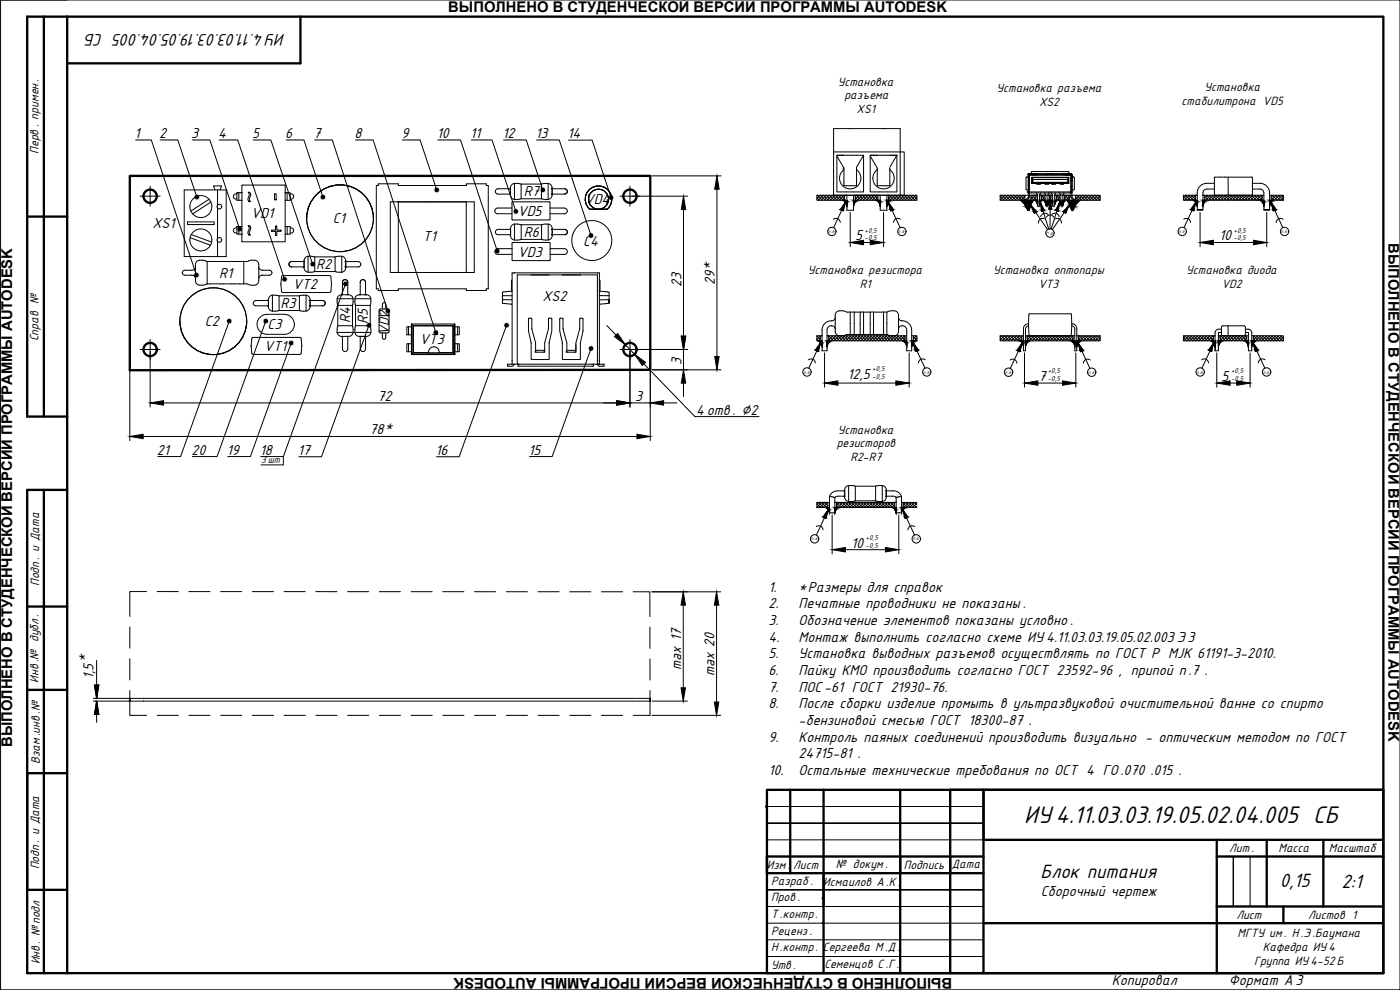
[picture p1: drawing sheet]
<svg xmlns="http://www.w3.org/2000/svg" width="420mm" height="297mm" viewBox="0 0 420 297" stroke-linecap="round" stroke-linejoin="round" font-family="sans-serif">
<defs><g id="words">
<text font-size="8" x="307.4" y="247">ИУ 4.11.03.03.19.05.02.04.005 СБ</text>
<g font-size="6.4">
<text x="312.2" y="263.4">Блок питания</text>
<text x="384.1" y="266.1">0,15</text>
<text x="402.6" y="266.5">2:1</text>
</g>
<text font-size="5.6" x="85.6" y="10.2" transform="rotate(180 85.6 10.2)">ИУ 4.11.03.03.19.05.04.005 СБ</text>
<g font-size="4.8">
<text x="40.4" y="41.4">1</text>
<text x="47.8" y="41.4">2</text>
<text x="57.4" y="41.4">3</text>
<text x="65.4" y="41.4">4</text>
<text x="75.7" y="41.4">5</text>
<text x="85.6" y="41.4">6</text>
<text x="94.1" y="41.4">7</text>
<text x="106.4" y="41.4">8</text>
<text x="120.5" y="41.4">9</text>
<text x="131.1" y="41.4">10</text>
<text x="141.1" y="41.4">11</text>
<text x="150.8" y="41.4">12</text>
<text x="160.7" y="41.4">13</text>
<text x="170.3" y="41.4">14</text>
<text x="157.2" y="58.9">R7</text>
<text x="75.4" y="65.5">VD1</text>
<text x="155.4" y="64.8">VD5</text>
<text x="175.5" y="61.3">VD4</text>
<text x="45.8" y="68.5">XS1</text>
<text x="99.9" y="67">C1</text>
<text x="157.2" y="71.1">R6</text>
<text x="126.9" y="72.3">T1</text>
<text x="155.4" y="77">VD3</text>
<text x="175" y="73.7">C4</text>
<text x="256.6" y="72.1">5</text>
<text x="365.9" y="72.1">10</text>
<text x="65.8" y="83.3">R1</text>
<text x="94.9" y="80.8">R2</text>
<text x="87.9" y="86.7">VT2</text>
<text x="204.5" y="86.2" transform="rotate(-90 204.5 86.2)">23</text>
<text x="214.5" y="85.6" transform="rotate(-90 214.5 85.6)">29*</text>
<text x="84.1" y="92.5">R3</text>
<text x="162.8" y="90.3">XS2</text>
<text x="61.5" y="97.9">C2</text>
<text x="80.2" y="98.8">C3</text>
<text x="105.1" y="97.1" transform="rotate(-90 105.1 97.1)">R4</text>
<text x="110.4" y="97.3" transform="rotate(-90 110.4 97.3)">R5</text>
<text x="116.8" y="100.4" transform="rotate(-90 116.8 100.4)">VD2</text>
<text x="79.3" y="105.3">VT1</text>
<text x="126" y="103.3">VT3</text>
<text x="204.5" y="109.4" transform="rotate(-90 204.5 109.4)">3</text>
<text x="254.3" y="113.7">12,5</text>
<text x="311.6" y="114.3">7</text>
<text x="366.6" y="114.3">5</text>
<text x="113.3" y="120.3">72</text>
<text x="190.7" y="120.3">3</text>
<text x="208.9" y="124.4">4 отв . ∅2</text>
<text x="110.9" y="130.3">78*</text>
<text x="47.1" y="136.4">21</text>
<text x="57.4" y="136.4">20</text>
<text x="68" y="136.4">19</text>
<text x="77.9" y="136.4">18</text>
<text x="89.4" y="136.4">17</text>
<text x="130.7" y="136.4">16</text>
<text x="158.6" y="136.4">15</text>
<text x="255.5" y="164.3">10</text>
<text x="230.7" y="177.5">1.</text>
<text x="239.6" y="177.5">*Размеры для справок</text>
<text x="230.7" y="182.5">2.</text>
<text x="239.7" y="182.5">Печатные проводники не показаны .</text>
<text x="230.7" y="187.5">3.</text>
<text x="239.7" y="187.5">Обозначение элементов показаны условно .</text>
<text x="230.7" y="192.5">4.</text>
<text x="230.7" y="197.5">5.</text>
<text x="239.7" y="192.5">Монтаж выполнить согласно схеме ИУ 4.11.03.03.19.05.02.003 Э3</text>
<text x="239.7" y="197.5">Установка выводных разъемов осуществлять по ГОСТ Р MJK 61191-3-2010.</text>
<text x="26.1" y="198.6" transform="rotate(-90 26.1 198.6)">*</text>
<text x="28.1" y="203.8" transform="rotate(-90 28.1 203.8)">1,5</text>
<text x="204.4" y="200.9" transform="rotate(-90 204.4 200.9)">max 17</text>
<text x="214.4" y="203" transform="rotate(-90 214.4 203)">max 20</text>
<text x="230.7" y="202.5">6.</text>
<text x="239.7" y="202.5">Пайку КМО производить согласно ГОСТ 23592-96 , припой п .7 .</text>
<text x="230.7" y="207.5">7.</text>
<text x="239.7" y="207.5">ПОС-61 ГОСТ 21930-76.</text>
<text x="230.7" y="212.5">8.</text>
<text x="239.7" y="212.5">После сборки изделие промыть в ультразвуковой очистительной ванне со спирто</text>
<text x="239.7" y="217.5">-бензиновой смесью ГОСТ 18300-87 .</text>
<text x="230.7" y="222.5">9.</text>
<text x="239.7" y="222.5">Контроль паяных соединений производить визуально - оптическим методом по ГОСТ</text>
<text x="239.7" y="227.5">24715-81 .</text>
<text x="230.7" y="232.5">10.</text>
<text x="239.7" y="232.5">Остальные технические требования по ОСТ 4 ГО.070 .015 .</text>
<text x="312.4" y="268.7">Сборочный чертеж</text>
<text x="333.7" y="295.5">Копировал</text>
<text x="368.8" y="295.5">Формат А 3</text>
</g>
<g font-size="4.4">
<text x="134.5" y="3.5">ВЫПОЛНЕНО В СТУДЕНЧЕСКОЙ ВЕРСИИ ПРОГРАММЫ AUTODESK</text>
<text x="416.7" y="72.9" transform="rotate(90 416.7 72.9)">ВЫПОЛНЕНО В СТУДЕНЧЕСКОЙ ВЕРСИИ ПРОГРАММЫ AUTODESK</text>
<text x="3.7" y="224.1" transform="rotate(-90 3.7 224.1)">ВЫПОЛНЕНО В СТУДЕНЧЕСКОЙ ВЕРСИИ ПРОГРАММЫ AUTODESK</text>
<text x="285.8" y="293.5" transform="rotate(180 285.8 293.5)">ВЫПОЛНЕНО В СТУДЕНЧЕСКОЙ ВЕРСИИ ПРОГРАММЫ AUTODESK</text>
</g>
<g font-size="4">
<text x="251.4" y="25.7">Установка</text>
<text x="253.4" y="29.8">разъема</text>
<text x="299.1" y="27.7">Установка разъема</text>
<text x="361.5" y="27.4">Установка</text>
<text x="257.1" y="34">XS1</text>
<text x="311.8" y="31.9">XS2</text>
<text x="354.6" y="31.5">стабилитрона VD5</text>
<text x="11.5" y="46.2" transform="rotate(-90 11.5 46.2)">Перв . примен.</text>
<text x="242.5" y="82.2">Установка резистора</text>
<text x="298" y="82.2">Установка оптопары</text>
<text x="356" y="82.2">Установка диода</text>
<text x="258" y="86.3">R1</text>
<text x="311.6" y="86.3">VT3</text>
<text x="366.6" y="86.3">VD2</text>
<text x="11.5" y="102.4" transform="rotate(-90 11.5 102.4)">Справ №</text>
<text x="251.4" y="130.1">Установка</text>
<text x="251.1" y="134.2">резисторов</text>
<text x="255.2" y="138.4">R2-R7</text>
<text x="11.7" y="175.8" transform="rotate(-90 11.7 175.8)">Подп. и Дата</text>
<text x="11.5" y="204.8" transform="rotate(-90 11.5 204.8)">Инв.№ дубл .</text>
<text x="11.9" y="229.2" transform="rotate(-90 11.9 229.2)">Взам.инв .№</text>
<text x="368.9" y="255.7">Лит.</text>
<text x="383.7" y="255.7">Масса</text>
<text x="398.8" y="255.7">Масштаб</text>
<text x="11.7" y="260.8" transform="rotate(-90 11.7 260.8)">Подп. и Дата</text>
<text x="230.1" y="260.7">Изм.</text>
<text x="238.1" y="260.7">Лист</text>
<text x="250.8" y="260.4">№ докум .</text>
<text x="271.2" y="260.7">Подпись</text>
<text x="285.6" y="260.6">Дата</text>
<text x="231.4" y="265.4">Разраб .</text>
<text x="247" y="265.7">Исмаилов А .К .</text>
<text x="231.4" y="270.4">Пров .</text>
<text x="231.4" y="275.4">Т.контр.</text>
<text x="371.1" y="275.7">Лист</text>
<text x="392.6" y="275.7">Листов 1</text>
<text x="231.4" y="280.6">Реценз.</text>
<text x="371.4" y="281.2">МГТУ им. Н .Э.Баумана</text>
<text x="231.4" y="285.4">Н.контр. Сергеева М .Д.</text>
<text x="379" y="285.4">Кафедра ИУ 4</text>
<text x="11.9" y="289.4" transform="rotate(-90 11.9 289.4)">Инв . № подл</text>
<text x="231.4" y="290.7">Утв .</text>
<text x="247.4" y="290.5">Семенцов С .Г.</text>
<text x="376.4" y="289.5">Группа ИУ 4-52 Б</text>
</g>
<text font-size="3.2" x="78.4" y="139.1">3 шт</text>
<g font-size="2.4">
<text x="259.5" y="69.8">+0,5</text>
<text x="370.2" y="69.8">+0,5</text>
<text x="259.5" y="72.1">-0,5</text>
<text x="370.2" y="72.1">-0,5</text>
<text x="261.8" y="111.4">+0,5</text>
<text x="261.8" y="113.7">-0,5</text>
<text x="314.5" y="112">+0,5</text>
<text x="369.5" y="112">+0,5</text>
<text x="314.5" y="114.3">-0,5</text>
<text x="369.5" y="114.3">-0,5</text>
<text x="259.8" y="162">+0,5</text>
<text x="259.8" y="164.3">-0,5</text>
</g>
<g font-size="1.6">
<text x="248.6" y="69.9">п.6</text>
<text x="269.6" y="69.9">п.6</text>
<text x="314" y="70.3" transform="rotate(8 314 70.3)">п.6</text>
<text x="353.7" y="69.9">п.6</text>
<text x="384.4" y="69.9">п.6</text>
<text x="241.1" y="112.1">п.6</text>
<text x="277.1" y="112.1">п.6</text>
<text x="301.6" y="112.2">п.6</text>
<text x="326.6" y="112.2">п.6</text>
<text x="359.1" y="112.1">п.6</text>
<text x="379.1" y="112.1">п.6</text>
<text x="243.4" y="162.2">п.6</text>
<text x="273.9" y="162.2">п.6</text>
</g>
</g></defs>
<g fill="none" stroke="#000" stroke-width=".3">
<path d="M255.6 38.6h-5.4v20h21.2v-13h-21.2M255.6 38.6h14.6v20M42.1 58.9h6M45.1 55.9v6M55.3 57h12.6v20h-12.6zM62.8 59.8l-5.5 3.5M64.5 57l-.4-1.2h2.4l-.4 1.2M65.3 57v4.6M71.1 58.2a.8 .8 0 0 0-1.1 .7 .8 .8 0 0 0 1.1 .8M71.1 57.8h.6v2.3M72.6 57.8h-1.5v2.3h1.5M72.6 57.8h.1"/>
<path d="M74.5 57.7a.86 .86 0 0 1 .7 .5 .86 .86 0 0 1-.2 .9l-.2 .7 .4 .7a.85 .85 0 0 1-.8-.5 .85 .85 0 0 1 .2-.9 1.02 1.02 0 0 0-.1-1.4zM82.4 58.1h.5v1.9h-.5zM85.6 57.8h1.5v2.3h-1.5M85.6 57.8v2.3M85.6 57.8h.6v2.3M85.6 57.8v-2.1l-.2-.2-12.8 .1v16.8l.2 .1h12.8v-2.2M87.1 58.2a.8 .8 0 0 1 1 .7 .8 .8 0 0 1-1 .8M112.9 55.7h.6v-.6h6v.6h20.4v-.6h6v.6h.6v31h-.6v.5h-6v-.5h-20.4v.5h-6v-.5h-.6zM149.4 56.6a.85 .85 0 0 0-.7 1.1 .85 .85 0 0 0 1.2 .5h3.3M149.4 56.6h3.8M149.4 56.6h.1M153.2 56.4h.1"/>
<path d="M153.2 56.4v2.5l.5 .6 .7 .3M153.2 56.6h.1M153.2 58.2h.1M154.4 55l-1 .6-.2 .8M156.4 55.2l-2-.2v4.8M156.4 59.6l-2 .2M156.4 55.2h6.1v4.4h-6.1zM162.5 55.2l2-.2v4.8l-2-.2M164.5 55l1 .6 .2 .8M165.7 56.4l-.1 2.5-.4 .6-.7 .3M165.7 58.2h3.7M165.7 56.6h3.7"/>
<path d="M165.7 58.2h.1M165.7 56.6h.1M165.7 56.4h.1M169.4 56.6a.8 .8 0 0 1 .8 .8M169.4 56.6l.6 .3 .3 .5M170.2 57.4a.8 .8 0 0 1-.8 .8M170.3 57.4l-.3 .6-.5 .2M176.6 57.2a4 4 0 0 1 5.8-.3 4 4 0 0 1-.2 5.9h-5.2a4 4 0 0 1-.4-5.6zM186.1 58.9h6M189.1 55.9v6M195.2 56.9h.1M253.3 50.9a3.2 3.2 0 0 0-.5 4.7 3.2 3.2 0 0 0 4.7 0 3.2 3.2 0 0 0-.5-4.7"/>
<path d="M253.3 46.6h-2.1v11h8v-11M253.3 50.4h.1M253.5 58.6v1.5M254.2 58.6v4.5h2v-4.5h.5v1.5M254.5 46.6h-3.3l2.1 3.8M259.1 46.6l-2 3.6v5.5h-3.8v-5.3M259.2 46.6h-4.7M263.3 50.9a3.2 3.2 0 0 0-.5 4.7 3.2 3.2 0 0 0 4.7 0 3.2 3.2 0 0 0-.4-4.7M263.3 46.6h-2.1v11h8v-11h-8l2.1 3.8v5.3h3.7v-5.3M263.5 58.6v1.5M264.2 58.6v4.5h2v-4.5M266.7 58.6v1.5"/>
<path d="M269.1 46.8v-.2l-2.1 3.6M307.6 58.6v1.5h-1.3l1.3 1.4 .8 1.7h.3l.6-1.6 .9-1.5M308.1 53.1l-.2 .2v3.5l.2 .2h.5v-3.9v.5M308.1 53.1h.5M308.6 57.6l.3 .3M308.6 55.7v.2M308.6 57.6h.1M308.6 52.5v.6zM308.6 53.1v6l-1 1M308.6 58.6h-8.4v1.5h7.4M308.7 57.8h.1M308.7 52.3h.1"/>
<path d="M308.9 52.5v5.1M308.9 52.5v.7M308.9 58.6h2.5M308.9 52.5h2.6M308.9 52.2l-.3 .3M308.9 58.8h.1M308.9 52.2h.1M308.9 57.6h12.5M308.9 57.6h.1M308.9 52.5h.1M308.9 52.2h12.5M309.4 58.6v1.5"/>
<path d="M309.5 52.5h11.9h-2.1M309.5 52.2l.2-.7h10.9l.2 .7M309.6 53.2l.3 .6v.9l-.3 .3zM309.6 55h11.1M309.6 53.2h11.1M309.9 54.7h10.5M309.9 53.8h10.5M311.1 52.5h-2.2h12.5h-2.1M311.1 57.9l.3 .4M311.2 55v.3h1v-.3M311.4 58.6h-.5v1.5M311.4 58.3v.3"/>
<path d="M311.5 52.5h.1M311.6 52.5h2.5M312 58.3l-.2 3.6h-.3l-.1-.3v-3M312.3 57.9l-.3 .4M313.4 58.6v1.5M313.6 57.9l.3 .4M313.7 55v.3h1v-.3M313.9 58.6h-1.9h.5v1.5M313.9 58.3v.3M314.2 52.5h.1M314.2 52.5h2M314.5 58.3l-.2 3.6h-.3l-.1-.3v-3"/>
<path d="M314.5 58.6h1.4M314.8 57.9l-.3 .4M315 58.6v1.5M315.4 58.6v1.5M315.6 57.9l.3 .4M315.7 55v.3h1v-.3M315.9 58.3v.3M316.2 52.5h.1M316.3 52.5h2.5M316.5 58.3l-.2 3.6h-.3l-.1-.3v-3M316.5 58.6h1.9M316.8 57.9l-.3 .4"/>
<path d="M317 58.6v1.5M317.9 58.6v1.5M318.1 58l.3 .3M318.1 57.9v.1M318.2 55v.3h1v-.3M318.4 58.3v.3M318.9 52.5h.4M319 58.3l-.2 3.6-.4-.3v-3M319 58.6h2.4h-.5v1.5M319.3 57.9l-.3 .4M319.5 58.6v1.5M320.7 53.2v1.8l-.3-.3v-.9z"/>
<path d="M321.4 52.2l.3 .3M321.4 52.5h.1M321.4 58.8h.1M321.4 52.2h.1M321.4 52.5v5.1M321.4 57.6h.1M321.4 52.6v5M321.6 57.8h.1M321.7 55.8h.1M321.7 57.6l-.3 .3M321.7 54.2h.1M321.7 57l.1 2.4"/>
<path d="M321.7 52.5v.6h.5M321.7 57.6h.1M321.7 52.5h.1M321.7 58.6h8.5v1.5h-7.5v-1.5M321.7 57v.6M321.7 52.5v4.5M321.8 59.4l1.1 .8 .3 .5-.1 .3-1.2 1v1.2M322.2 53.1l.2 .2v3.5l-.7 .2M364.4 53.3l.2-.2 11.2 .1 .1 5.2-.2 .2M364.4 58.4l.2 .2M364.5 53.4v5M364.5 56.7h-2.3l-1 .5-.2 .7v5"/>
<path d="M364.5 55a4.6 4.6 0 0 0-4.6 1.1l-.6 1.8v5M375.9 56.7l2.6 .1 .6 .4 .2 .7M375.9 55a4.6 4.6 0 0 1 4.5 1.1l.6 1.8v5M378.8 58.6v1.5M379.3 58.6h-18.3h.5v1.5M379.3 57.9v5M381 58.6h4.2v1.5h-4.2M381.5 58.6v1.5M56.3 66.6h8v.8h-8zM57.1 71.3l6.1 2.3M57.4 70.4l6.1 2.2M62.2 78.5a2.98 2.98 0 0 0-3.3 .1l-.2 .8v4.9a1.3 1.3 0 0 0 1.3 1.3h.9"/>
<path d="M62.2 78.4h11v6.8h-11zM63.3 60.6l-5.5 3.6M65.3 71.6v.8M65.3 71.6a.7 .7 0 0 1 1-.1 .7 .7 0 0 1 0 1 .7 .7 0 0 1-1-.1M65.3 62.4v9.2M65.3 72.4v4.6M71.1 68.4a.8 .8 0 0 0-1.1 .7 .8 .8 0 0 0 1.1 .8M71.7 68v2.3M72.6 68h-1.5v2.3h1.5M72.6 70.3h.1M72.6 68h.1M72.6 60.1h.1"/>
<path d="M73.2 78.5h1a2.94 2.94 0 0 1 3.2 .1l.2 .8 .1 4.9a1.58 1.58 0 0 1-2.3 1.3M74.5 67.7a.86 .86 0 0 1 .7 .6 .86 .86 0 0 1-.2 .9l-.2 .6 .4 .7a.85 .85 0 0 1-.8-.5 .85 .85 0 0 1 .2-.9 1.02 1.02 0 0 0-.1-1.4zM81.4 69h1.3v-1.2h.4v1.2h1.2v.4h-1.2v1.3h-.4v-1.3h-1.3zM85.6 68h1.5v2.3h-1.5M85.6 68v2.3M85.6 68h.6v2.3M85.6 60.1v7.9M87.1 68.4a.8 .8 0 0 1 1 .7 .8 .8 0 0 1-1 .8M87.5 78.5a.8 .8 0 0 0-.8 .8 .8 .8 0 0 0 .8 .8M87.5 78.5h3.8M91.2 78.2l.1 .1M91.3 78.2v2.5l.4 .7 .8 .3"/>
<path d="M91.3 78.5h.1M92.5 76.9l-1 .6-.3 .7M94.5 77.1l-2-.2v4.8l2-.2M94.5 77.1h6.1v4.4h-6.1zM102.6 76.9l.9 .6 .3 .7M102.6 76.9l-2 .2M102.6 76.9v4.8M103.8 78.5h2.8a1.19 1.19 0 0 1 1.6 1.1l-.7 .5M103.8 78.2l-.1 2.5-.4 .7-.7 .3M103.8 78.5h.1M103.8 78.2v.1M119.5 60.6v21.2"/>
<path d="M119.5 60.6h.1M128.4 60.6h.1M130.5 60.6h.1M139.9 60.6h-22.8v21.2h22.8M139.9 60.6h2.4v21.2h-2.4zM149.5 68.8a.85 .85 0 0 0-.8 1.1 .85 .85 0 0 0 1.2 .5h3.3M149.5 68.8h3.7M149.5 68.8h.1M153.2 70.7l.2 .7 1 .6M153.2 68.6h.1M153.2 70.6v.1M153.2 68.8h.1"/>
<path d="M153.2 70.4h.1M153.2 68.6v2.1M153.6 62.4h-4.2a.86 .86 0 0 0-.9 .9 .86 .86 0 0 0 .9 .8h4.2M153.7 74.6h-4.3a.86 .86 0 0 0-.9 .9 .86 .86 0 0 0 .9 .8h4.3M153.7 72.8h11.3v5.3h-11.3zM153.8 60.6l-.2 .2v5l.2 .2M153.8 60.6h11.1l.2 .2v2.5v2.5l-.2 .2h-11.1M154.4 67.2l-1 .6-.2 .8M154.4 67.2l2 .2M154.4 67.2v4.8M156.4 71.8l-2 .2M156.4 67.4h6.1v4.4h-6.1z"/>
<path d="M162.5 67.4l2-.2v4.8l-2-.2M164.5 67.2l1 .6 .2 .8M165.1 62.4h4.3a.86 .86 0 0 1 .9 .9 .86 .86 0 0 1-.9 .8h-4.3M165.1 74.6h4.3a.86 .86 0 0 1 .9 .9 .86 .86 0 0 1-.9 .8h-4.3M165.7 70.6v.1M165.7 70.7l-.2 .7-1 .6M165.7 68.6h.1M165.7 70.4h3.8M165.7 68.8h3.8M165.7 70.4h.1M165.7 68.8h.1M165.7 68.6v2.1"/>
<path d="M169.5 68.8a.8 .8 0 0 1 .8 .8M169.5 68.8l.5 .3 .3 .5M170.3 69.6a.8 .8 0 0 1-.8 .8M170.3 69.6l-.3 .6-.5 .2M254.2 60.1h-9v-1.5h30v1.5h-9M256.2 60.1h8M307.3 61l.1 .2M307.6 60.1h3.8M308.1 60.1l.8-.8v-1.4h12.5l.1 1.6 1.4 1.2-1.2 1.1-.1 1.4h.3l.9-1.7 1.3-1.4M310.8 60.1l.6 1.6M312 60.1h1.9M314.5 60.1h1.4"/>
<path d="M316.5 60.1h1.9M319 60.1h3.3M320.2 60.1l.9 1.5 .5 1.6M321.6 63.1h.3M358.8 60.1v-1.5h.5h-4.1v1.5h4.1M359.3 62.9h1.7l-.1 .2h-1.5zM361 60.1h18.3M379.3 62.9h1.7l-.1 .2h-1.5zM58.7 80.1a1.32 1.32 0 0 1-1.9 1 1.59 1.59 0 0 0-2.1 .7 1.59 1.59 0 0 0 2.1 .8h.9a1 1 0 0 1 1 1M62.2 85.2l-1.3 .4M73.2 85.2h1l1.2 .4M76.8 90.2a.84 .84 0 0 0-.7 1 .84 .84 0 0 0 1.2 .6h3.2"/>
<path d="M76.8 90.2h3.7M76.8 90.2h.1M77.7 80.1a1.32 1.32 0 0 0 1.8 1 1.58 1.58 0 0 1 2.1 .7 1.6 1.6 0 0 1-2.1 .8h-.8a1 1 0 0 0-1 1M78.3 95l1.8-.7h5.2a3 3 0 0 1 3 3 3 3 0 0 1-3 3h-5.2a3 3 0 0 1-2.8-2 3 3 0 0 1 1-3.3zM80.5 92l.3 .8 .9 .6M80.5 92h.1M80.5 90.2h.1M80.5 91.8h.1M80.5 89.9v2.1M81.7 88.6l-.9 .6-.3 .8M82.5 88.6l1.2 .2M82.6 88.6h-.8v4.8l1.9-.2"/>
<path d="M83.8 88.8h6.1v4.4h-6.1zM84.3 85.2h.1M84.6 82.8l14.4-.1 .3 .3a7.7 7.7 0 0 1 0 4.5l-.3 .3h-14.2l-.3-.3a7.7 7.7 0 0 1 0-4.5zM87.4 82.7h.1M87.5 80.1h3.8M89.8 93.2l1.2 .2M91 88.6l-1.2 .2M91 88.6h.9v4.8h-.9M91.3 80.1h.1M91.8 88.6l1 .6 .2 .7M93 92h.1M93 92l-.2 .8-1 .6"/>
<path d="M93 89.9v.1M93 91.8h3.8M93 90.2h3.8M93 91.8h.1M93 90.2h.1M93 89.9v2.1M96.8 90.2a.8 .8 0 0 1 .8 .8M96.8 90.2l.6 .2 .2 .6M97.6 91a.8 .8 0 0 1-.8 .8M97.6 91l-.2 .5-.6 .3M99.5 85.2h.1M100.6 81.5l2 .2"/>
<path d="M101.2 99.7l.3 .8 .6 .4h2.5M101.2 90.4l.2 1.2M101.2 90.4v-.8h4.8l-.2 2M101.2 98.9v.8h4.8M101.4 97.7l-.2 1.2M101.4 91.6h4.4v6.1h-4.4zM102.8 84.7v3.7M102.8 88.4h.1M102.8 84.7a.8 .8 0 0 1 .8-.8 .8 .8 0 0 1 .8 .8M103.8 80.1h3.7M103.8 80.1h.1M104.4 84.7v3.7"/>
<path d="M104.4 88.4h.1M104.4 84.7a.8 .8 0 0 0-.8-.8 .8 .8 0 0 0-.8 .8M104.4 84.7h.1M104.6 88.4l-2.5 .1-.6 .4-.3 .7M104.6 88.4l.8 .3 .6 .9M104.6 88.4h.1M105.8 97.7l.2 2M106 99.7l-.6 1-.8 .2M106.5 99.7l.6 1 .8 .2M106.5 90.4l.2 1.2M106.5 90.4v-.8h4.8l-.2 2M106.5 98.9v.8h4.8"/>
<path d="M106.7 97.7l-.2 1.2M106.7 91.6h4.4v6.1h-4.4zM107.5 80.1h.1M107.9 88.4l-.8 .3-.6 .9M107.9 88.4h.1M107.9 88.4h2M108.1 84.7a.8 .8 0 0 1 .8-.8 .8 .8 0 0 1 .8 .8M108.1 84.7v3.7M108.1 88.4h.1M109.7 84.7v3.7M109.7 88.4h.1M109.7 84.7a.8 .8 0 0 0-.8-.8 .8 .8 0 0 0-.8 .8"/>
<path d="M109.7 84.7h.1M109.9 88.4l.8 .3 .6 .9M109.9 88.4h.1M111.1 97.7l.2 2M111.3 99.7l-.6 1-.8 .2M113.8 94.7h3M113.8 92.9l.4-.2h2.1l.4 .2 .1 6.6-.2 .3-2.4 .1-.4-.2zM114.8 99.9v1.4a.5 .5 0 0 0 .5 .5 .5 .5 0 0 0 .5-.5v-1.4M114.8 92.7v-1.4a.5 .5 0 0 1 .5-.5 .5 .5 0 0 1 .5 .5v1.4M119.5 81.8h.1M122.6 98.1v2.4M123.5 97.2h13v9.2"/>
<path d="M123.5 97.2v9.2M123.5 97.2l.6 .6h11.8M123.5 98.1h-1.4v2.4h1.4M123.9 97.6h12.2v8.4h-12.2zM124.1 97.8v8l-.6 .6M136.5 98.1v-.9l-.6 .6v8l.6 .6M136.5 98.1h1.3v2.4h-1.3M136.5 98.1l-.1 2.4M137.3 98.1v2.4M150.8 89.9h2.9M151.1 88.7h-.3M151.2 88.7h2.5"/>
<path d="M153.7 87.3l-2.9 .4v3.2l2.9 .4M153.7 84.1h-.2v3h.2M154.3 81.9h-.6v27.4M154.3 81.9h25.6v27.4M154.3 81.9h.1M158.6 99.3h.1M158.6 99.3l.8 3.6M158.8 95.5l-.2 .2v3.6M158.8 95.5h.6M159.4 95.5l.2 .2a14 14 0 0 0 1.1 7.2v2.7M159.4 82.5h5.4M161 82.5h.1"/>
<path d="M163.6 82.5h.1M164.8 95.5l-.2 .2a14.3 14.3 0 0 1-1.1 7.2v2.7M164.8 95.5h.6M165.4 95.5h.1a15.8 15.8 0 0 1-.7 7.4v4.8M168.2 95.5h-.2a16.4 16.4 0 0 0 .8 7.4v4.9l5.2 .1 .2-.2M168.2 95.5h.6M168.8 95.5l.2 .2a13.9 13.9 0 0 0 1.1 7.2v2.7M168.8 82.5h5.4M170 82.5h.1M172.6 82.5h.1M174.2 95.5l-.2 .2a14.2 14.2 0 0 1-1.2 7.2v2.7M174.2 95.5h.6"/>
<path d="M174.8 95.5l.2 .2v3.6M175 99.3h.1M175 99.3l-.8 3.5M179.2 81.9h.1M179.3 81.9h.1M179.3 92.3h.1M179.3 87.3h.1M179.9 84.1h.2v3h-.2M179.9 88.7h2.5M179.9 87.3l2.9 .4v3.2v-1l-2.9 .1M182.4 88.7h.4M182.8 90.9l-2.9 .4"/>
<path d="M246.7 99v6.3h1.5v-6.3M249.7 97.7a1 1 0 0 1 1 1M249.7 96.2a2.78 2.78 0 0 0-3 2.8M249.7 97.7h-.2a1.25 1.25 0 0 0-1.3 1.3M250.7 95.3a1 1 0 0 1-1 1M255.2 93.6v6.8M256.4 93.6v6.8M258.2 93.6v6.8M259.2 93.6v6.8M261.2 93.6v6.8M262.2 93.6v6.8M265.2 93.6v6.8"/>
<path d="M266.2 93.6v6.8M266.2 93.6h-12.1a2.92 2.92 0 0 0-3.2 .2l-.2 .8v3.2a2.59 2.59 0 0 0 .9 2.9l.4 .1M266.2 93.6a2.96 2.96 0 0 1 3.2 .2l.3 .8v2.4a4.3 4.3 0 0 1-.6 3.5l-.7 .3M269.7 95.3a1 1 0 0 0 1 1M270.7 97.7a1 1 0 0 0-1 1M270.7 96.2a2.77 2.77 0 0 1 2.9 2.8M270.7 97.7h.2a1.25 1.25 0 0 1 1.2 1.3M272.1 99v6.3h1.5v-6.3M308.7 97.2h-.1a1.4 1.4 0 0 0-1.4 1.4v2.2M308.7 97.8a1 1 0 0 0-.9 1v2M321.6 97.8a1 1 0 0 1 1 1v2M321.6 97.2h.2a1.4 1.4 0 0 1 1.4 1.4v2.2"/>
<path d="M366.6 98.8a1.5 1.5 0 0 0-1.9 .7v5.8h1v-5.4l.9-.1M368.6 97.8v3M373.8 98.2l-.4-.4h-6.6l-.2 .4v2.2l.4 .4M373.8 98.2v2.2M373.8 98.8a1.5 1.5 0 0 1 1.8 .7l.1 5.8h-1v-5.4l-.9-.1M42.1 104.9h6M43.1 111h.1M45.1 101.9v6M75.4 103.8h.1M75.6 101.4l.4-.2h14l.3 .3a7.7 7.7 0 0 1 .1 4.5l-.4 .3h-14l-.4-.3a7.7 7.7 0 0 1 0-4.5zM90.6 103.8h.1M102.8 100.9v3.1a.91 .91 0 0 0 .3 1.2 .91 .91 0 0 0 1.2-.2l.1-4.1"/>
<path d="M102.8 100.9h.1M104.4 100.9h.1M104.6 100.9h.1M107.9 100.9h2.1M107.9 100.9h.1M108.1 100.9v3.1a.91 .91 0 0 0 .3 1.2 .91 .91 0 0 0 1.2-.2l.1-4.1M108.1 100.9h.1M109.7 100.9h.1M109.9 100.9h.1M122.1 103.1h1.4v2.4h-1.4zM122.6 103.1v2.4M123.5 106.4h13"/>
<path d="M123.5 100.5h.1M124.1 105.8h4.5M128.6 105.8a1.6 1.6 0 0 1 1.6-1.7 1.6 1.6 0 0 1 1.6 1.7M128.6 105.8v.1M131.8 105.8l-3.2 .1M131.8 105.8h4.1M136.4 103.1h1.4v2.4h-1.4zM136.4 100.5h.1M136.4 105.5h.1M137.3 103.1v2.4M153.7 109.3h-1.4v.6M153.7 109.3h.1"/>
<path d="M153.7 108.1v.2M154.3 109.3l-.4 .5-1.6 .1M154.3 109.3h.1M155.2 109.3v-26.8h24.1v26.8M155.5 109.3h.1M155.5 109.3h-1.8M155.5 109.3v.6M155.5 109.9h22.6M159.4 102.9l.1 4.9 5.1 .1 .2-.2M160.7 105.6h.1M163.5 105h-2.8M163.5 105.6h-2.8"/>
<path d="M163.5 105.6h.1M170.1 105.6h.1M172.8 105h-2.7M172.8 105.6h-2.7M172.8 103.4v1.6M172.8 105.6h.1M174.2 102.9h.1M174.2 102.9v4.8M178.1 109.3h-22.6M178.1 109.3h3.2v.6M178.1 109.3v.6M178.1 109.3h.1"/>
<path d="M179.3 109.3h.6M179.3 108.2v.1M179.3 109.3h.1M179.3 109.3l.4 .5 1.6 .1M179.9 108.1v.2M179.9 109.3h.1M186.1 104.9h6M189.1 101.9v6M195.2 106.7v.2M246.2 102.3v-1.5h.5h-1.5v1.5h1.5M248.2 102.3h23.9M266.2 100.4h-11.9l-1.4 .4"/>
<path d="M266.2 100.4l1.2 .4M271.6 100.8v1.5M272.1 100.8h-23.9h.5v1.5M273.6 100.8h1.6v1.5h-1.6M274.1 100.8v1.5M307.2 100.8v4.5h.6v-4.5M307.2 100.8h-7v1.5h7M307.2 100.8h-.5v1.5M307.8 100.8h.5v1.5M307.8 100.8h14.8M307.8 102.3h14.8M321.3 100.8l.2-.2 .2-3.1-.2-3.3-12.5-.1-.2 .2-.1 3.2 .1 3.1 .2 .2"/>
<path d="M322.1 100.8v1.5M322.6 100.8v4.5h.6v-4.5M323.2 100.8h7v1.5h-7M323.7 100.8v1.5M363.7 102.3h1v2l-.2-.9zM364.2 102.3v-1.5h.5h-9.5v1.5h9.5M365.7 102.3h9M373.7 102.3l.6 .6 .3 1.4M373.8 100.4l-.4 .4M374.2 100.8v1.5M374.7 100.8h-9h.5v1.5M375.7 100.8h9.5v1.5h-9.5"/>
<path d="M376.2 100.8v1.5M248.9 148.9l1.3 .3M250.2 149.2h.1M250.2 149.2l.3 .1M250.5 149.3h.1M250.5 149.3v4.6M250.5 150.7h18.4M253.5 147.1v1M253.5 147.3l-2.9 .1-1.3 .9-.4 .6v5M253.5 148.9h-2.3l-.7 .4M253.5 148.9a1.42 1.42 0 0 0 1.2 1.6l2-.2M253.5 147.3h.1"/>
<path d="M253.5 148.9h.1M253.5 148.1v.8M253.5 147v.1M253.5 148.1v1zM254.7 145.7v4.8M256.7 145.9v4.4M256.7 150.3h6.1M262.8 145.9v4.4M262.8 150.3l1.2 .2M264 145.7l-1.2 .2h-6.1l-2-.2a1.58 1.58 0 0 0-1.2 2v.4M264 145.7h.8a1.96 1.96 0 0 1 1.2 2.4M264 150.5h.8"/>
<path d="M264.8 145.7v4.8M266 147.1v1M266 148.1v1v-.2M266 147.3h1.8a2.6 2.6 0 0 1 2.7 1.6M266 148.9h2.3l.6 .4M266 147v.3M266 148.1a2.02 2.02 0 0 1-1.2 2.4M266 147.3h.1M266 148.9h.1M266 147.3v.8M266 148.1v.8M266 147v.1"/>
<path d="M268.9 149.3v4.6M268.9 152.3h-18.4h18.4M269.2 149.2l-.2 .1M269.2 149.2l-.3 .1M269.2 149.2h.1M270.5 148.9l-1.3 .3M270.5 148.9v5M44 177.5h-5v7.5M47.1 177.5h6.4M56.7 177.5h6.3M66.2 177.5h6.3M75.7 177.5h6.4"/>
<path d="M85.2 177.5h6.4M94.8 177.5h6.3M104.3 177.5h6.3M113.8 177.5h6.4M123.3 177.5h6.4M132.9 177.5h6.3M142.4 177.5h6.3M151.9 177.5h6.4M161.4 177.5h6.4M171 177.6h6.3M180.5 177.6h6.3M190 177.6h5v7.4"/>
<path d="M39 188.1v6.4M39 197.7v6.3M195.1 188.2v6.3M195.1 197.7v6.3M39 210.4h.1M39 210.4v-.9v.9M39 207.2v7.4h5M39 210.4h151.9M39 209.5v.9M47.2 214.6h6.3M56.7 214.6h6.3M66.2 214.6h6.4"/>
<path d="M75.7 214.6h6.4M85.3 214.6h6.3M94.8 214.6h6.3M104.3 214.6h6.4M113.8 214.6h6.4M123.4 214.6h6.3M132.9 214.6h6.3M142.4 214.6h6.4M151.9 214.6h6.4M161.5 214.6h6.3M171 214.6h6.3M180.5 214.6h6.4"/>
<path d="M190.9 209.5h-151.9v.9M191.1 209.5h4.1M191.1 210.4h4.1M195.1 207.2v7.4h-5.1M195.1 209.5v.9M195.2 209.5h.1M195.2 210.4h.1M195.2 209.5v.9"/>
<circle cx="179.6" cy="59.8" r="3"/>
<circle cx="60.3" cy="62" r="3.3"/>
<circle cx="60.3" cy="72" r="3.3"/>
<circle cx="65.8" cy="62" r=".7"/>
<circle cx="102" cy="65.5" r="10"/>
<circle cx="102.1" cy="65.5" r="10"/>
<circle cx="177.6" cy="72.2" r="6"/>
<circle cx="64" cy="96.4" r="10"/>
</g>
<g fill="none" stroke="#000" stroke-width=".7">
<path d="M39 52.8h156.2v58.2l-156.2 .1z"/>
<circle cx="45.1" cy="58.9" r="2"/>
<circle cx="189.1" cy="58.9" r="2"/>
<circle cx="45.1" cy="104.9" r="2"/>
<circle cx="189.1" cy="104.9" r="2"/>
</g>
<g fill="none" stroke="#000" stroke-width=".3">
<path d="M40.7 42h4.7l13.6 40.5M48 42h5.4l5.7 17.1M57.7 42h5.3l8.9 26.7M65.7 42h5.6l14.1 41.8M76 42h5.3l12.5 37.3M85.9 42h5.3l5.7 17.1M94.4 42h5.3l16.7 51.3M106.7 42h5.3l18.8 57.8M120.8 42h5.3l5 15M131.4 42h6.8l11 33.3M141.5 42h6.2l7.1 21.4M151.1 42h6.8l5 15"/>
<path d="M161 42h6.8l9.6 28.7M170.6 42h7.1l5.7 17.3M189.7 58.9h16.7M195.8 52.8h20.6M215.2 56.8v50.2M368.6 53.1v5.5M205.1 62.9v38M250.1 65.8a1.25 1.25 0 0 1 1.3-.2 1.25 1.25 0 0 1 .8 1.1M253.7 60.7l-.7 2.6-.8-.4 1.5-2.2-3.5 7.6M255.2 63.7v10.3M259.2 72.8h2M265.2 63.7v10.3"/>
<path d="M266.6 60.7l.7 2.6 .8-.4-1.5-2.2 3.5 7.6M270.2 65.8a1.25 1.25 0 0 0-1.3-.2 1.25 1.25 0 0 0-.7 1.1M311.2 63.5l-.8 .5M313.5 65.7a1.25 1.25 0 0 0-1.3 0 1.25 1.25 0 0 0-.5 1.3M314 65.2a1.25 1.25 0 0 1 1.1-.7 1.25 1.25 0 0 1 1.2 .7M314.5 64.3a1.25 1.25 0 0 0-1.3-.3 1.25 1.25 0 0 0-.9 1M315.7 64.3a1.25 1.25 0 0 1 1.3-.3 1.25 1.25 0 0 1 .8 1M316.7 65.7a1.25 1.25 0 0 1 1.3 0 1.25 1.25 0 0 1 .5 1.3M319 63.5l.8 .5M355.3 65.8a1.25 1.25 0 0 1 1.3-.2 1.25 1.25 0 0 1 .7 1.1M358.9 60.7l-.7 2.6-.9-.4 1.6-2.2-3.6 7.6M360.2 63.7v10.3"/>
<path d="M364.2 72.8h12M380.2 63.7v10.3M381.4 60.7l.7 2.6 .9-.4-1.6-2.2 3.6 7.6M385 65.8a1.25 1.25 0 0 0-1.3-.2 1.25 1.25 0 0 0-.7 1.1M68.8 96.3l-14.6 40.7h-6.8M79.8 96.3l-14.7 40.7h-7.4M103.7 85.2l-18.7 51.8h-6.8M110.7 97.6l-14.2 39.4h-6.8M152 97.6l-14.2 39.4h-6.8M182.1 97.7l2.8 2.9M39 107.5v24.7M45.1 105.5v16.6"/>
<path d="M87.4 102.9l-12.3 34.1h-6.8M177.4 104.6l-11.7 32.4h-6.8M187.7 103.4l2.7 2.9M189.1 105.5v16.6M189.7 104.9h16.7M193.2 109.2l15.4 15.8h19.2M195.2 105.5v26.7M195.8 111h20.6M205.1 104.9v6.1M205.1 115v4M242.6 108a1.25 1.25 0 0 1 1.4-.2 1.25 1.25 0 0 1 .7 1.1M246.3 102.9l-.7 2.5-.9-.3 1.6-2.2-3.6 7.6"/>
<path d="M247.5 105.9v10.3M251.5 114.9h17.4M272.9 105.9v10.3M274.1 102.9l.7 2.5 .8-.3-1.5-2.2 3.5 7.6M277.7 108a1.25 1.25 0 0 0-1.3-.2 1.25 1.25 0 0 0-.8 1.1M303.1 108a1.25 1.25 0 0 1 1.4-.1 1.25 1.25 0 0 1 .7 1.1M306.8 102.9l-.7 2.6-.9-.4 1.6-2.2-3.6 7.6M307.5 105.9v10.3M311.5 114.9h7.4M322.9 105.9v10.3M323.6 102.9l.7 2.6 .8-.4-1.5-2.2 3.5 7.6M327.2 108a1.25 1.25 0 0 0-1.3-.1 1.25 1.25 0 0 0-.8 1.1"/>
<path d="M360.7 108a1.25 1.25 0 0 1 1.3-.2 1.25 1.25 0 0 1 .7 1.1M364.3 102.9l-.7 2.5-.9-.3 1.6-2.2-3.6 7.6M365.2 105.9v10.3M369.2 114.9h2M375.2 105.9v10.3M376.1 102.9l.7 2.5M377.6 105.1l-1.5-2.2 3.5 7.6M379.7 108a1.25 1.25 0 0 0-1.4-.2 1.25 1.25 0 0 0-.7 1.1M43 131h148.2M49.1 120.9h136M85 137v2.5h-6.7M189.1 120.9h6.1"/>
<path d="M199.2 120.9h4M244.9 158a1.25 1.25 0 0 1 1.4-.1 1.25 1.25 0 0 1 .7 1.1M248.6 152.9l-.7 2.6-.9-.4 1.6-2.2-3.6 7.6M249.7 154.5v11.7M269.7 154.5v11.7M270.9 152.9l.7 2.6 .9-.4-1.6-2.2 3.6 7.6M274.5 158a1.25 1.25 0 0 0-1.3-.1 1.25 1.25 0 0 0-.7 1.1M195.7 177.6h20.6M253.7 164.9h12M29 198.2v11.3M205.1 181.6v24.8M215.1 181.6v29"/>
<path d="M28 210.4h11M28 209.5h11M28.3 205.5h1.4l-.7 4zM29 209.5h.1M29 210.4h.1M29 210.4l.7 4h-1.4zM29 210.4v6.3M195.7 214.6h20.6M195.7 210.4h10.6"/>
<circle cx="249.7" cy="69.4" r="1.25"/>
<circle cx="270.7" cy="69.4" r="1.25"/>
<circle cx="315.1" cy="69.9" r="1.25"/>
<circle cx="354.8" cy="69.4" r="1.25"/>
<circle cx="385.5" cy="69.4" r="1.25"/>
<circle cx="242.2" cy="111.6" r="1.25"/>
<circle cx="278.1" cy="111.6" r="1.25"/>
<circle cx="302.7" cy="111.7" r="1.25"/>
<circle cx="327.6" cy="111.7" r="1.25"/>
<circle cx="360.2" cy="111.6" r="1.25"/>
<circle cx="380.1" cy="111.6" r="1.25"/>
<circle cx="244.5" cy="161.7" r="1.25"/>
<circle cx="275" cy="161.7" r="1.25"/>
</g>
<!-- layer: border -->
<g fill="none" stroke="#000" stroke-width=".3">
<path d="M.2 0h420v297h-420zM.2 0h20M309.3 61.6l5.1 7.3M312.2 60.7l2.5 8M315.2 60.1l-.1 8.6M318 60.7l-2.5 8M320.9 61.6l-5.1 7.3M230.2 242h65M230.2 252h65M295.2 247h-65h65M370.2 257v15M375.2 257v15"/>
<path d="M230.2 272h65M230.2 277h65M295.2 267h-65h65M230.2 282h65M247.2 287h-17h65h-25"/>
</g>
<g fill="none" stroke="#000" stroke-width=".7">
<path d="M13.2 5h7M20.2 5h395v287h-395M20.2 5v287M90.2 5v14h-70M8.2 65h12M13.2 125v-120h-5v120h12M13.2 147v145M20.2 147h-12v145h12M8.2 182h12M8.2 207h12M20.2 232h-12v35h12M230.2 237h185v55h-185z"/>
<path d="M237.2 237v25M247.2 237v55M270.2 237v55M415.2 237h-120v15h120M270.2 257h-40v5h65M285.2 257h10M365.2 257h50M365.2 252v40M380.2 252v20M397.2 252v20M247.2 262v10M270.2 262v-5h15v5"/>
<path d="M295.2 277h120M365.2 272h50M385.2 272v5M285.2 292v-55h10v55"/>
</g>
<g fill="#000">
<circle cx="380.2" cy="237" r=".2"/>
<circle cx="230.2" cy="242" r=".35"/>
<circle cx="247.2" cy="277" r=".35"/>
<circle cx="247.2" cy="269.5" r=".35"/>
<circle cx="285.2" cy="264.5" r=".35"/>
<circle cx="415.2" cy="292" r=".2"/>
</g>
<path d="M247.2 237h23M397.2 237h18M415.2 257v-5v5" fill="none" stroke="#000" stroke-width=".4"/>
<g fill="#000" stroke="#000" stroke-width=".3">
<path d="M215.2 52.8l.6 4h-1.3zM205.1 58.9l.7 4h-1.3zM255.2 72.8l4-.7v1.3zM261.2 72.1l4 .7-4 .6zM360.2 72.8l4-.7v1.3zM376.2 72.1l4 .7-4 .6zM184.4 101l1-.9 2.3 3.3zM190.4 106.3l3.3 2.4-.9 .9zM204.5 100.9h1.3l-.7 4zM205.1 111l.7 4h-1.3zM214.5 107h1.3l-.6 4zM247.5 114.9l4-.6v1.3z"/>
<path d="M268.9 114.3l4 .6-4 .7zM307.5 114.9l4-.6v1.3zM318.9 114.3l4 .6-4 .7zM365.2 114.9l4-.6v1.3zM371.2 114.3l4 .6-4 .7zM39 131l4-.7v1.3zM45.1 120.9l4-.7v1.4zM185.1 120.2l4 .7-4 .7zM191.2 130.3l4 .7-4 .6zM195.2 120.9l4-.7v1.4zM249.7 164.9l4-.6v1.3zM265.7 164.3l4 .6-4 .7z"/>
<path d="M205.1 177.6l.6 4h-1.3zM215.1 177.6l.6 4h-1.3zM204.4 206.4h1.3l-.6 4zM214.4 210.6h1.3l-.6 4z"/>
<path d="M58.7 59.3l.4-.2zM58.8 59.4l.3-.3zM59.1 59.1l-.2 .3z"/>
<path d="M58.8 58.9l.3 .2zM58.7 59l.4 .1zM58.7 59.1h.4z"/>
<path d="M59.1 59.1l-.1 .4zM59.1 59.1v.4z"/>
<path d="M58.9 58.8l.2 .3zM58.9 58.8l.2 .3zM58.9 58.8l.2 .3z"/>
<path d="M59.1 59.1l.2 .3zM59.1 59.1l.2 .3zM59.1 59.1l.3 .1z"/>
<path d="M59.3 58.8l-.2 .3zM59.2 58.8l-.1 .3zM59.1 58.8v.3z"/>
<path d="M59.1 59.1h.3zM59.1 59.1h.3zM59.1 59.1l.3-.2z"/>
<path d="M96.6 59.3l.3-.2zM96.6 59.4l.3-.3zM96.9 59.1l-.1 .4z"/>
<path d="M96.6 58.9l.3 .2zM96.6 59l.3 .1zM96.5 59.1h.4z"/>
<path d="M96.9 59.1l-.1 .4zM96.9 59.1v.4z"/>
<path d="M96.8 58.8l.1 .3zM96.7 58.8l.2 .3zM96.7 58.8l.2 .3z"/>
<path d="M96.9 59.1l.2 .3zM96.9 59.1l.3 .3zM96.9 59.1l.4 .1z"/>
<path d="M97.1 58.8l-.2 .3zM97 58.8l-.1 .3zM96.9 58.8v.3z"/>
<path d="M96.9 59.1h.4zM96.9 59.1h.4zM96.9 59.1l.3-.2z"/>
<path d="M130.7 57.1l.4-.1zM130.8 57.2l.3-.2zM131.1 57l-.1 .4z"/>
<path d="M130.8 56.8l.3 .2zM130.7 56.9l.4 .1zM130.7 57h.4z"/>
<path d="M131.1 57v.4zM131.1 57l.1 .4z"/>
<path d="M130.9 56.6l.2 .4zM130.8 56.7l.3 .3zM130.8 56.7l.3 .3z"/>
<path d="M131.1 57l.2 .3zM131.1 57l.2 .3zM131.1 57l.3 .2z"/>
<path d="M131.3 56.7l-.2 .3zM131.2 56.6l-.1 .4zM131.1 56.6v.4z"/>
<path d="M131.1 57h.3zM131.1 57h.3zM131.1 57l.3-.2z"/>
<path d="M162.6 57.1l.3-.1zM162.6 57.2l.3-.2zM162.9 57l-.1 .4z"/>
<path d="M162.6 56.8l.3 .2zM162.6 56.9l.3 .1zM162.5 57h.4z"/>
<path d="M162.9 57v.4zM162.9 57v.4z"/>
<path d="M162.8 56.6l.1 .4zM162.7 56.7l.2 .3zM162.7 56.7l.2 .3z"/>
<path d="M162.9 57l.2 .3zM162.9 57l.2 .3zM162.9 57l.3 .2z"/>
<path d="M163.1 56.7l-.2 .3zM163 56.6l-.1 .4zM162.9 56.6v.4z"/>
<path d="M162.9 57h.4zM162.9 57h.4zM162.9 57l.3-.2z"/>
<path d="M183 59.4l.4-.1zM183.1 59.5l.3-.2zM183.4 59.3l-.1 .3z"/>
<path d="M183.1 59.1l.3 .2zM183 59.2l.4 .1zM183 59.3h.4z"/>
<path d="M183.4 59.3l-.1 .3zM183.4 59.3l.1 .3z"/>
<path d="M183.3 58.9l.1 .4zM183.2 59l.2 .3zM183.2 59l.2 .3z"/>
<path d="M183.4 59.3l.1 .3zM183.4 59.3l.3 .2zM183.4 59.3l.3 .2z"/>
<path d="M183.6 59l-.2 .3zM183.5 58.9l-.1 .4zM183.4 58.9v.4z"/>
<path d="M183.4 59.3h.4zM183.4 59.3h.4zM183.4 59.3l.3-.2z"/>
<path d="M71.6 68.9l.3-.2zM71.6 69l.3-.3zM71.9 68.7l-.1 .4z"/>
<path d="M71.6 68.5l.3 .2zM71.6 68.6l.3 .1zM71.5 68.7h.4z"/>
<path d="M71.9 68.7l-.1 .4zM71.9 68.7l.1 .4z"/>
<path d="M71.8 68.4l.1 .3zM71.7 68.4l.2 .3zM71.7 68.4l.2 .3z"/>
<path d="M71.9 68.7l.1 .4zM71.9 68.7l.3 .3zM71.9 68.7l.3 .3z"/>
<path d="M72.1 68.4l-.2 .3zM72 68.4l-.1 .3zM71.9 68.4v.3z"/>
<path d="M71.9 68.7h.4zM71.9 68.7h.4zM71.9 68.7l.3-.2z"/>
<path d="M93.5 79.4l.3-.1zM93.5 79.5l.3-.2zM93.8 79.3l-.1 .3z"/>
<path d="M93.5 79.1l.3 .2zM93.5 79.2l.3 .1zM93.5 79.3h.3z"/>
<path d="M93.8 79.3v.4zM93.8 79.3l.2 .3z"/>
<path d="M93.7 78.9l.1 .4zM93.6 79l.2 .3zM93.6 79l.2 .3z"/>
<path d="M93.8 79.3l.3 .3zM93.8 79.3l.3 .3zM93.8 79.3l.3 .2z"/>
<path d="M94.1 79l-.3 .3zM93.9 78.9l-.1 .4zM93.8 78.9v.4z"/>
<path d="M93.8 79.3h.4zM93.8 79.3h.4zM93.8 79.3l.3-.3z"/>
<path d="M148.9 75.4l.3-.1zM148.9 75.6l.3-.3zM149.2 75.3l-.2 .3z"/>
<path d="M148.9 75.1l.3 .2zM148.9 75.2l.3 .1zM148.9 75.3h.3z"/>
<path d="M149.2 75.3l-.1 .4zM149.2 75.3l.2 .4z"/>
<path d="M149.1 75l.1 .3zM149 75l.2 .3zM149 75l.2 .3z"/>
<path d="M149.2 75.3l.3 .3zM149.2 75.3l.3 .3zM149.2 75.3l.3 .3z"/>
<path d="M149.5 75l-.3 .3zM149.4 75l-.2 .3zM149.2 75v.3z"/>
<path d="M149.2 75.3h.4zM149.2 75.3h.4zM149.2 75.3l.3-.2z"/>
<path d="M154.5 63.6l.3-.2zM154.5 63.7l.3-.3zM154.8 63.4l-.1 .4z"/>
<path d="M154.5 63.2l.3 .2zM154.5 63.3l.3 .1zM154.4 63.5l.4-.1z"/>
<path d="M154.8 63.4v.4zM154.8 63.4l.1 .4z"/>
<path d="M154.7 63.1l.1 .3zM154.6 63.2l.2 .2zM154.6 63.2l.2 .2z"/>
<path d="M154.8 63.4l.1 .4zM154.8 63.4l.2 .4zM154.8 63.4l.3 .3z"/>
<path d="M155 63.1l-.2 .3zM154.9 63.1l-.1 .3zM154.8 63.1v.3z"/>
<path d="M154.8 63.4h.4zM154.8 63.4h.4zM154.8 63.4l.3-.2z"/>
<path d="M177 70.8l.4-.1zM177.1 70.9l.3-.2zM177.4 70.7l-.2 .3z"/>
<path d="M177.1 70.5l.3 .2zM177 70.5l.4 .2zM177 70.7h.4z"/>
<path d="M177.4 70.7v.3zM177.4 70.7v.3z"/>
<path d="M177.3 70.3l.1 .4zM177.2 70.4l.2 .3zM177.1 70.5l.3 .2z"/>
<path d="M177.4 70.7l.2 .3zM177.4 70.7l.3 .2zM177.4 70.7l.3 .2z"/>
<path d="M177.6 70.4l-.2 .3zM177.5 70.3l-.1 .4zM177.4 70.3v.4z"/>
<path d="M177.4 70.7h.4zM177.4 70.7h.4zM177.4 70.7l.3-.3z"/>
<path d="M58.6 82.7l.4-.2zM58.7 82.8l.3-.3zM59 82.5l-.3 .3z"/>
<path d="M58.7 82.3l.3 .2zM58.6 82.4l.4 .1zM58.6 82.5h.4z"/>
<path d="M59 82.5l-.2 .4zM59 82.5v.4z"/>
<path d="M58.8 82.2l.2 .3zM58.7 82.2l.3 .3zM58.7 82.2l.3 .3z"/>
<path d="M59 82.5l.2 .3zM59 82.5l.3 .3zM59 82.5l.3 .1z"/>
<path d="M59.2 82.2l-.2 .3zM59.1 82.2l-.1 .3zM58.9 82.2l.1 .3z"/>
<path d="M59 82.5l.3 .1zM59 82.5h.3zM59 82.5l.3-.2z"/>
<path d="M68.4 96.3h.4zM68.4 96.4l.4-.1zM68.5 96.6l.3-.3z"/>
<path d="M68.8 96.3l-.1 .4zM68.8 96.3l-.1 .4zM68.8 96.3l.1 .4z"/>
<path d="M68.5 96.1l.3 .2zM68.5 96.1l.3 .2zM68.5 96.2l.3 .1z"/>
<path d="M68.8 96.3l.1 .4zM68.8 96.3l.3 .3zM68.8 96.3l.4 .2z"/>
<path d="M68.8 96v.3zM68.7 96l.1 .3zM68.6 96l.2 .3z"/>
<path d="M69 96l-.2 .3zM68.9 96l-.1 .3z"/>
<path d="M68.8 96.3l.4 .2zM68.8 96.3l.4 .1zM68.8 96.3l.3-.2z"/>
<path d="M79.4 96.3h.4zM79.4 96.4l.4-.1zM79.4 96.6l.4-.3z"/>
<path d="M79.8 96.3l-.2 .4zM79.8 96.3l-.2 .4zM79.8 96.3l.1 .4z"/>
<path d="M79.5 96.1l.3 .2zM79.5 96.1l.3 .2zM79.4 96.2l.4 .1z"/>
<path d="M79.8 96.3l.1 .4zM79.8 96.3l.3 .3zM79.8 96.3l.3 .2z"/>
<path d="M79.8 96v.3zM79.7 96l.1 .3zM79.5 96l.3 .3z"/>
<path d="M80 96l-.2 .3zM79.9 96l-.1 .3z"/>
<path d="M79.8 96.3l.3 .2zM79.8 96.3l.3 .1zM79.8 96.3l.3-.2z"/>
<path d="M85 83.9l.4-.1zM85.1 84l.3-.2zM85.4 83.8l-.2 .3z"/>
<path d="M85.1 83.6l.3 .2zM85 83.7l.4 .1zM85 83.8h.4z"/>
<path d="M85.4 83.8l-.1 .4zM85.4 83.8v.4z"/>
<path d="M85.3 83.4l.1 .4zM85.2 83.5l.2 .3zM85.2 83.5l.2 .3z"/>
<path d="M85.4 83.8l.2 .3zM85.4 83.8l.2 .3zM85.4 83.8l.3 .1z"/>
<path d="M85.6 83.5l-.2 .3zM85.5 83.4l-.1 .4zM85.4 83.4v.4z"/>
<path d="M85.4 83.8h.4zM85.4 83.8l.3-.1zM85.4 83.8l.3-.1z"/>
<path d="M103.3 85.2h.4zM103.3 85.3l.4-.1zM103.4 85.4l.3-.2z"/>
<path d="M103.7 85.2l-.2 .4zM103.7 85.2l-.2 .4zM103.7 85.2v.4z"/>
<path d="M103.5 84.9l.2 .3zM103.4 85l.3 .2zM103.3 85.1l.4 .1z"/>
<path d="M103.7 85.2l.2 .3zM103.7 85.2l.2 .3zM103.7 85.2l.3 .2z"/>
<path d="M103.7 84.8v.4zM103.6 84.9l.1 .3zM103.5 84.9l.2 .3z"/>
<path d="M103.9 84.9l-.2 .3zM103.8 84.9l-.1 .3z"/>
<path d="M103.7 85.2l.3 .1zM103.7 85.2l.3-.1zM103.7 85.2l.3-.1z"/>
<path d="M110.3 97.6h.4zM110.4 97.7l.3-.1zM110.4 97.8l.3-.2z"/>
<path d="M110.7 97.6l-.2 .3zM110.7 97.6l-.1 .4zM110.7 97.6l.1 .4z"/>
<path d="M110.4 97.4l.3 .2zM110.4 97.4l.3 .2zM110.4 97.5l.3 .1z"/>
<path d="M110.7 97.6l.2 .3zM110.7 97.6l.3 .2zM110.7 97.6l.3 .2z"/>
<path d="M110.7 97.2v.4zM110.6 97.3l.1 .3zM110.5 97.3l.2 .3z"/>
<path d="M110.9 97.3l-.2 .3zM110.8 97.3l-.1 .3z"/>
<path d="M110.7 97.6l.4 .1zM110.7 97.6l.4-.1zM110.7 97.6l.4-.1z"/>
<path d="M116 93.4l.4-.1zM116.1 93.5l.3-.2zM116.4 93.3l-.1 .3z"/>
<path d="M116.1 93.1l.3 .2zM116 93.2l.4 .1zM116 93.3h.4z"/>
<path d="M116.4 93.3v.4zM116.4 93.3v.4z"/>
<path d="M116.3 92.9l.1 .4zM116.2 93l.2 .3zM116.2 93l.2 .3z"/>
<path d="M116.4 93.3l.2 .3zM116.4 93.3l.2 .3zM116.4 93.3l.3 .2z"/>
<path d="M116.6 93l-.2 .3zM116.5 92.9l-.1 .4zM116.4 92.9v.4z"/>
<path d="M116.4 93.3h.4zM116.4 93.3h.4zM116.4 93.3l.3-.1z"/>
<path d="M130.5 99.9l.3-.1zM130.5 100l.3-.2zM130.8 99.8l-.2 .3z"/>
<path d="M130.5 99.6l.3 .2zM130.5 99.7l.3 .1zM130.4 99.8h.4z"/>
<path d="M130.7 99.4l.1 .4zM130.6 99.5l.2 .3zM130.6 99.5l.2 .3z"/>
<path d="M131 99.5l-.2 .3zM130.9 99.4l-.1 .4zM130.8 99.4v.4z"/>
<path d="M130.8 99.8h.4zM130.8 99.8h.4zM130.8 99.8l.3-.2z"/>
<path d="M151.6 97.6h.4zM151.7 97.7l.3-.1zM151.7 97.8l.3-.2z"/>
<path d="M152 97.6l-.1 .4zM152 97.6l-.1 .4zM152 97.6l.1 .4z"/>
<path d="M151.7 97.4l.3 .2zM151.7 97.4l.3 .2zM151.7 97.5l.3 .1z"/>
<path d="M152 97.6l.1 .4zM152 97.6l.3 .2zM152 97.6l.4 .1z"/>
<path d="M152 97.2v.4zM151.9 97.3l.1 .3zM151.8 97.3l.2 .3z"/>
<path d="M152.3 97.3l-.3 .3zM152.1 97.3l-.1 .3z"/>
<path d="M152 97.6l.4 .1zM152 97.6h.4zM152 97.6l.3-.2z"/>
<path d="M87 102.9h.4zM87 103l.4-.1zM87.1 103.1l.3-.2z"/>
<path d="M87.4 102.9l-.2 .3zM87.4 102.9l-.1 .4zM87.4 102.9l.1 .4z"/>
<path d="M87.1 102.7l.3 .2zM87.1 102.7l.3 .2zM87 102.8l.4 .1z"/>
<path d="M87.4 102.9l.1 .4zM87.4 102.9l.3 .3zM87.4 102.9l.3 .3z"/>
<path d="M87.4 102.6v.3zM87.3 102.6l.1 .3zM87.2 102.6l.2 .3z"/>
<path d="M87.6 102.6l-.2 .3zM87.5 102.6l-.1 .3z"/>
<path d="M87.4 102.9l.3 .1zM87.4 102.9l.3-.1zM87.4 102.9l.3-.1z"/>
<path d="M130.8 99.8v.4zM130.8 99.8v.4z"/>
<path d="M130.8 99.8l.2 .3zM130.8 99.8l.2 .3zM130.8 99.8l.3 .2z"/>
<path d="M177 104.5l.4 .1zM177 104.7l.4-.1zM177.1 104.8l.3-.2z"/>
<path d="M177.4 104.6l-.2 .2zM177.4 104.6l-.1 .3zM177.4 104.6l.1 .3z"/>
<path d="M177.2 104.2l.2 .4zM177.1 104.3l.3 .3zM177 104.4l.4 .2z"/>
<path d="M177.4 104.6l.1 .3zM177.4 104.6l.2 .3zM177.4 104.6l.3 .1z"/>
<path d="M177.4 104.2v.4zM177.3 104.2l.1 .4zM177.2 104.2l.2 .4z"/>
<path d="M177.6 104.3l-.2 .3zM177.5 104.2l-.1 .4z"/>
<path d="M177.4 104.6l.3 .1zM177.4 104.6l.3-.2zM177.4 104.6l.3-.2z"/>
<path d="M29 210.4v4h.7zM29 210.4v4h-.7z"/>
</g>
<g fill="none" stroke="#000" stroke-width=".3">
<path d="M245.2 58.7l1.6 1.4M245.2 59.6l1-1 1.5 1.5M245.2 59.4l.7 .7M253.5 59.6l-1-1-1.5 1.5M253.5 58.7l-1.6 1.4M253.5 59.4l-.7 .7M256.7 58.9l.3-.3 1.5 1.5M256.7 59.8l1.1-1.2 1.6 1.5M256.7 59.2l.9 .9M263.5 59.7l-1.2-1.1-1.5 1.5M263.5 58.8l-.3-.2-1.5 1.5M263.5 59.3l-.9 .8"/>
<path d="M266.7 58.7l.1-.1 1.5 1.5M266.7 59.6l1-1 1.5 1.5M266.7 59.3l.7 .8M275.2 59.7l-1.2-1.1-1.5 1.5M275.2 58.8l-.3-.2-1.5 1.5M275.2 59.2l-.9 .9M300.2 59.1l.5-.5 1.5 1.5M300.2 59.8l.2 .3M300.2 58.9l1.1 1.2M307.6 59.2l-.6-.6-1.5 1.5M307.6 58.9l-1.2 1.2M307.6 59.8l-.3 .3"/>
<path d="M309.4 58.9l.3-.3 1.2 1.2M309.4 59.2l.9 .9M310.9 58.9l-.3-.3-1.2 1.2M310.9 59.2l-.9 .9M312.5 59.6l.5 .5M312.5 58.7l.9 .9M313.4 58.7l-.9 .7M313.4 59.4l-.7 .7M315 59.4l.4 .4M315 58.7l.4 .2M315.4 59.2l-.4 .4M317 59.6l.5 .5"/>
<path d="M317 58.7l.9 .9M317.8 58.6l-.8 .8M317.8 58.6l.1 .1M317.9 59.4l-.7 .7M319.5 59.4l.7 .7M319.5 58.7l1.4 1.2-.1 .2M319.5 59.6l1-1 .4 .4-1 1.1M322.7 60l.2 .1M322.7 59.9l1.4-1.3 1.5 1.5M322.7 59l.5-.4 1.5 1.5M322.7 59.1l1.1 1M330.2 59.3l-.8-.7-1.4 1.5"/>
<path d="M330.2 58.8l-1.4 1.3M330.2 59.7l-.5 .4M355.2 58.6h.1M355.8 58.6l1.5 1.5 1.5-1.5M356.1 58.6l-.9 .9M356.7 58.6l1.5 1.5 .6-.6M357 58.6l-1.5 1.5-.3-.3M357.6 58.6l1.2 1.2M357.9 58.6l-1.5 1.5-1.2-1.2M358.5 58.6l.3 .3M362.1 58.6l1.5 1.5 1.5-1.5M362.4 58.6l-.9 .8"/>
<path d="M363 58.6l1.5 1.5 1.5-1.5M363.3 58.6l-1.5 1.5-.3-.3M363.9 58.6l1.5 1.5 1.5-1.5M364.2 58.6l-1.5 1.5-1.2-1.2M364.8 58.6l1.5 1.5 1.5-1.5M365.7 58.6l1.5 1.5 1.5-1.5M366.6 58.6l1.5 1.5 1.5-1.5M367.5 58.6l1.5 1.5 1.5-1.5M368.4 58.6l1.5 1.5 1.5-1.5M369.3 58.6l1.5 1.5 1.5-1.5M370.2 58.6l1.5 1.5 1.5-1.5M371.1 58.6l1.5 1.5 1.5-1.5"/>
<path d="M372 58.6l1.5 1.5 1.5-1.5M372.9 58.6l1.5 1.5 1.5-1.5M373.8 58.6l1.5 1.5 1.5-1.5M374.7 58.6l1.5 1.5 1.5-1.5M375.5 58.6l1.6 1.5 1.5-1.5M376.4 58.6l1.6 1.5 .8-.9M377.3 58.6l1.5 1.4M378.2 58.6l.6 .6M381.8 58.6l1.5 1.5 1.5-1.5M382.1 58.6l-.6 .6 .9 .9 1.5-1.5M382.7 58.6l1.5 1.5 1-.9-.7-.6M383 58.6l-1.5 1.5"/>
<path d="M383.6 58.6l1.6 1.5M245.6 60.1l1.5-1.5 1.5 1.5M246.5 60.1l1.5-1.5 1.5 1.5M247.4 60.1l1.5-1.5 1.5 1.5M248.3 60.1l1.5-1.5 1.5 1.5M249.2 60.1l1.5-1.5 1.5 1.5M250.1 60.1l1.5-1.5 1.5 1.5M257.2 60.1l1.5-1.5 1.6 1.5M258.1 60.1l1.5-1.5 1.5 1.5M259 60.1l1.5-1.5 1.5 1.5M259.9 60.1l1.5-1.5 1.5 1.5M267.1 60.1l1.5-1.5 1.5 1.5"/>
<path d="M268 60.1l1.5-1.5 1.5 1.5M268.9 60.1l1.5-1.5 1.5 1.5M269.8 60.1l1.5-1.5 1.5 1.5M270.7 60.1l1.5-1.5 1.5 1.5M271.6 60.1l1.5-1.5 1.5 1.5M300.2 60l1.4-1.4 1.5 1.5M301 60.1l1.5-1.5 1.5 1.5M301.9 60.1l1.5-1.5 1.5 1.5M302.8 60.1l1.5-1.5 1.5 1.5M303.7 60.1l1.5-1.5 1.5 1.5M307.6 60l-1.5-1.4-1.5 1.5M310.9 60.1h.1"/>
<path d="M315.4 60.1h.1M323.5 60.1l1.5-1.5 1.5 1.5M324.4 60.1l1.5-1.5 1.5 1.5M325.3 60.1l1.5-1.5 1.5 1.5M326.2 60.1l1.5-1.5 1.5 1.5M327.1 60.1l1.4-1.5 1.6 1.5M381.5 60.1h.1M245.2 101.7l.5 .6 .5-.5M245.2 100.8l1 1.1M245.4 100.8l-.2 .2M246 100.8l.2 .2M246.2 100.9l-1 1"/>
<path d="M249 100.8l-.3 .3M249.6 100.8l1.5 1.5 1.5-1.5M249.9 100.8l-1.2 1.2M250.5 100.8l1.5 1.5 1.5-1.5M250.8 100.8l-1.5 1.5-.6-.6M251.4 100.8l1.5 1.5 1.5-1.5M251.7 100.8l-1.5 1.5-1.5-1.5M252.3 100.8l1.5 1.5 1.5-1.5M253.2 100.8l1.5 1.5 1.5-1.5M254.1 100.8l1.5 1.5 1.5-1.5M255 100.8l1.5 1.5 1.5-1.5M255.9 100.8l1.5 1.5 1.5-1.5"/>
<path d="M256.8 100.8l1.5 1.5 1.5-1.5M257.7 100.8l1.5 1.5 1.5-1.5M258.6 100.8l1.5 1.5 1.5-1.5M259.5 100.8l1.5 1.5 1.5-1.5M260.4 100.8l1.5 1.5 1.5-1.5M261.3 100.8l1.5 1.5 1.5-1.5M262.2 100.8l1.5 1.5 1.5-1.5M263.1 100.8l1.5 1.5 1.5-1.5M264 100.8l1.5 1.5 1.5-1.5M264.9 100.8l1.5 1.5 1.5-1.5M265.8 100.8l1.5 1.5 1.5-1.5M266.7 100.8l1.5 1.5 1.5-1.5"/>
<path d="M267.6 100.8l1.5 1.5 1.5-1.5M268.5 100.8l1.5 1.5 1.5-1.5M269.4 100.8l1.5 1.5 .7-.8M270.3 100.8l1.3 1.3M271.2 100.8l.4 .4M274.1 101l1.1 1.1M274.2 100.8h-.1M274.7 100.8l.5 .4M275.1 100.8l-1 .9M275.2 101.5l-.7 .8-.4-.4M300.2 101.1l.3-.3 1.5 1.5M300.2 102l1.2-1.2 1.5 1.5"/>
<path d="M300.2 102.2v.1M300.2 101.3l.9 1M300.8 102.3l1.5-1.5 1.5 1.5M301.7 102.3l1.5-1.5 1.5 1.5M302.6 102.3l1.5-1.5 1.5 1.5M303.5 102.3l1.5-1.5 1.5 1.5M306.7 101.5l-.8-.7-1.5 1.5M306.7 100.9l-1.4 1.4M306.7 101.8l-.5 .5M308.3 101.1l.3-.3 1.5 1.5M308.3 102l1.2-1.2 1.5 1.5M308.3 102.2v.1"/>
<path d="M308.3 101.3l.9 1M308.9 102.3l1.5-1.5 1.5 1.5M309.8 102.3l1.5-1.5 1.5 1.5M310.7 102.3l1.5-1.5 1.5 1.5M311.6 102.3l1.5-1.5 1.5 1.5M312.5 102.3l1.5-1.5 1.5 1.5M313.4 102.3l1.5-1.5 1.5 1.5M314.3 102.3l1.5-1.5 1.5 1.5M315.2 102.3l1.5-1.5 1.5 1.5M317.6 100.8l-1.5 1.5M317.6 100.8l1.5 1.5M318.5 100.8l-1.6 1.5"/>
<path d="M318.5 100.8l1.5 1.5M319.4 100.8l-1.6 1.5M319.4 100.8l1.5 1.5M319.6 102.3l1.6-1.5 .9 .9-.7 .6M320.3 100.8l-1.6 1.5M320.3 100.8l1.5 1.5M322.1 100.8l-1.6 1.5M323.7 100.9l.1-.1 1.6 1.5M323.7 101.8l1-1 1.5 1.5M323.7 101.5l.8 .8M324.1 102.3l1.5-1.5 1.5 1.5M325 102.3l1.5-1.5 1.5 1.5"/>
<path d="M325.9 102.3l1.5-1.5 1.5 1.5M326.8 102.3l1.5-1.5 1.5 1.5M330.2 101.7l-1-.9-1.5 1.5M330.2 100.8l-1.6 1.5M330.2 101.6l-.7 .7M355.6 100.8l1.5 1.5 1.5-1.5M355.9 100.8l-.7 .7M356.5 100.8l1.5 1.5 1.5-1.5M356.8 100.8l-1.5 1.5-.1-.2M357.4 100.8l1.5 1.5 1.5-1.5M357.7 100.8l-1.5 1.5-1-1.1M358.3 100.8l1.5 1.5 1.5-1.5"/>
<path d="M359.2 100.8l1.5 1.5 1.5-1.5M360.1 100.8l1.5 1.5 1.5-1.5M361 100.8l1.5 1.5 1.5-1.5M361.9 100.8l1.5 1.5 .8-.8M362.8 100.8l1.4 1.4M363.7 100.8l.5 .5M366.3 100.8l1.6 1.5 1.4-1.5M366.7 100.8l-.5 .5M367.2 100.8l1.6 1.5 1.4-1.5M367.6 100.8l-1.4 1.4M368.1 100.8l1.5 1.5 1.5-1.5M368.5 100.8l-1.5 1.5-.8-.8"/>
<path d="M369 100.8l1.5 1.5 1.5-1.5M369.9 100.8l1.5 1.5 1.5-1.5M370.8 100.8l1.5 1.5 1.5-1.5M371.7 100.8l1.5 1.5 1-1M372.6 100.8l1.6 1.4M373.5 100.8l.7 .6M376.2 100.8l1.5 1.5 1.5-1.5M376.5 100.8l-.3 .3M377.1 100.8l1.5 1.5 1.5-1.5M377.4 100.8l-1.2 1.2M378 100.8l1.5 1.5 1.5-1.5M378.3 100.8l-1.5 1.5-.6-.7"/>
<path d="M378.9 100.8l1.5 1.5 1.5-1.5M379.8 100.8l1.5 1.5 1.5-1.5M380.7 100.8l1.5 1.5 1.5-1.5M381.6 100.8l1.5 1.5 1.5-1.5M382.5 100.8l1.5 1.5 1.2-1.2M383.4 100.8l1.5 1.5 .3-.3M384.3 100.8l.9 .8M245.2 152l.2 .3M245.2 151.1l1.1 1.2M245.7 150.7l1.5 1.6M245.8 150.7l-.6 .7M246.6 150.7l1.5 1.6"/>
<path d="M246.7 150.7l-1.5 1.6M247.5 150.7l.9 1-.5 .6M247.6 150.7l-1.5 1.6M248.4 150.7l-1.4 1.6M251 151.6l.7 .7M251.1 150.7l1.5 1.6M251.2 150.7l-.2 .2M252 150.7l1.4 1.6M252.1 150.7l-1.1 1.1M252.9 150.7l1.4 1.6M253 150.7l-1.6 1.6M253.7 150.7l1.5 1.6"/>
<path d="M253.9 150.7l-1.6 1.6M254.6 150.7l1.5 1.6M254.8 150.7l-1.6 1.6M255.5 150.7l1.5 1.6M255.6 150.7l-1.5 1.6M256.4 150.7l1.5 1.6M256.5 150.7l-1.5 1.6M257.3 150.7l1.5 1.6M257.4 150.7l-1.5 1.6M258.2 150.7l1.5 1.6M258.3 150.7l-1.5 1.6M259.1 150.7l1.5 1.6"/>
<path d="M259.2 150.7l-1.5 1.6M260 150.7l1.5 1.6M260.1 150.7l-1.5 1.6M260.9 150.7l1.5 1.6M261 150.7l-1.5 1.6M261.8 150.7l1.5 1.6M261.9 150.7l-1.5 1.6M262.7 150.7l1.5 1.6M262.8 150.7l-1.5 1.6M263.6 150.7l1.5 1.6M263.7 150.7l-1.5 1.6M264.5 150.7l1.5 1.6"/>
<path d="M264.6 150.7l-1.5 1.6M265.4 150.7l1.5 1.6M265.5 150.7l-1.5 1.6M266.3 150.7l1.5 1.6M266.4 150.7l-1.5 1.6M267.2 150.7l1.2 1.3M267.3 150.7l-1.5 1.6M268.1 150.7l.3 .4M268.2 150.7l-1.5 1.6M268.4 151.4l-.8 .9M271 151.9l.4 .4M271 151l1.3 1.3"/>
<path d="M271.7 150.7l1.5 1.6M271.8 150.7l-.8 .8M272.6 150.7l1.5 1.6M272.7 150.7l-1.5 1.6M273.5 150.7l1.5 1.6M273.6 150.7l-1.5 1.6M274.4 150.7l.8 .8M274.5 150.7l-1.5 1.6M275.2 151l-1.3 1.3M275.2 151.9l-.4 .4"/>
</g>
<g fill="#000" stroke="#000" stroke-width=".3">
<path d="M252.7 62.9h.4v.2zM254.1 61.4l.1 .3zM256.2 61.4v.3zM264.1 61.4l.1 .3zM266.2 61.4v.3zM267.2 62.9h.4l.1 .2zM267.6 62.9h.5l-.4 .2zM310.2 63.5h.4l.2 .2zM310.6 63.5h.6l-.4 .2zM311.3 61.1l.1 .3zM312 61.1v.3zM312.5 63.1l.5 .1z"/>
<path d="M312.9 63.1h.5zM313.8 61.1l.1 .3zM314.5 61.1v.3zM314.7 62.7h.5zM315.8 61.1l.1 .3zM316.5 61.1v.3zM317.3 63.1l.4 .1zM318.3 61.1l.1 .3zM319 61.1v.3zM319.6 63.5h.4l-.1 .2zM357.9 62.9h.4l-.1 .2zM359.2 61.4l.1 .3z"/>
<path d="M361 61.4l.1 .3zM379.2 61.4l.1 .3zM381 61.4l.1 .3zM382 62.9l.6 .2zM382.5 62.9h.5l-.4 .2zM245.2 105.1h.5l-.1 .2zM246.6 103.5l.1 .3zM248.2 103.5v.3zM272 103.5l.1 .3zM273.6 103.5v.3zM274.7 105.1h.4l.1 .2zM275.1 105.1h.5l-.4 .2z"/>
<path d="M305.7 105.1h.5l-.1 .2zM307.1 103.5l.1 .3zM307.8 103.5v.3zM322.5 103.5l.1 .3zM323.2 103.5v.3zM324.2 105.1h.4l.1 .2zM324.6 105.1h.5l-.4 .2zM363.2 105.1h.5l-.1 .2zM364.6 103.5l.1 .3zM365.7 103.5v.3zM374.6 103.5l.1 .3zM375.7 103.5v.3z"/>
<path d="M376.7 105.1h.4l.1 .2zM377.1 105.1h.5l-.4 .2zM247.5 155.1h.5l-.1 .2zM248.8 153.5l.1 .3zM250.5 153.5l.1 .3zM268.8 153.5l.1 .3zM270.5 153.5l.1 .3zM271.5 155.1h.4l.1 .2zM271.9 155.1h.6l-.5 .2z"/>
<path d="M252.7 62.9l-.1 .2h.5zM252.6 63.1h.5l-.1 .2z"/>
<path d="M253.7 60.7l-1 2.2h.4zM253.7 60.7l-1 2.2h-.5zM252.2 62.9l.4 .2 .1-.2z"/>
<path d="M254.1 61.4l.1 .3zM254.1 61.7l.1 .3z"/>
<path d="M253.2 60.1l1 .2v-.2zM253.2 60.1l1 .2h-.8z"/>
<path d="M253.4 60.3l.8 .2v-.2zM253.4 60.3l.8 .2h-.6z"/>
<path d="M253.6 60.5l.6 .3v-.3zM253.6 60.5l.6 .3h-.4z"/>
<path d="M253.8 60.8l.4 .3v-.3zM253.8 60.8l.4 .3z"/>
<path d="M254 61.1l.2 .3v-.3zM254 61.1l.2 .3z"/>
<path d="M256.2 61.4v.3zM256.2 61.7v.3z"/>
<path d="M256.2 61.1l.1 .3 .1-.3zM256.2 61.1l.1 .3z"/>
<path d="M256.2 60.8l.2 .3 .1-.3zM256.2 60.8l.2 .3h-.2z"/>
<path d="M256.2 60.5l.3 .3 .2-.3zM256.2 60.5l.3 .3h-.3z"/>
<path d="M256.2 60.3l.5 .2 .2-.2zM256.2 60.3l.5 .2h-.5z"/>
<path d="M256.2 60.1l.7 .2 .3-.2zM256.2 60.1l.7 .2h-.7z"/>
<path d="M264.1 61.4l.1 .3zM264.1 61.7l.1 .3z"/>
<path d="M263.2 60.1l1 .2v-.2zM263.2 60.1l1 .2h-.8z"/>
<path d="M263.4 60.3l.8 .2v-.2zM263.4 60.3l.8 .2h-.6z"/>
<path d="M263.6 60.5l.6 .3v-.3zM263.6 60.5l.6 .3h-.4z"/>
<path d="M263.8 60.8l.4 .3v-.3zM263.8 60.8l.4 .3z"/>
<path d="M264 61.1l.2 .3v-.3zM264 61.1l.2 .3z"/>
<path d="M266.2 61.4v.3zM266.2 61.7v.3z"/>
<path d="M266.2 61.1l.1 .3 .1-.3zM266.2 61.1l.1 .3z"/>
<path d="M266.2 60.8l.2 .3 .1-.3zM266.2 60.8l.2 .3h-.2z"/>
<path d="M266.2 60.5l.3 .3 .2-.3zM266.2 60.5l.3 .3h-.3z"/>
<path d="M266.2 60.3l.5 .2 .2-.2zM266.2 60.3l.5 .2h-.5z"/>
<path d="M266.2 60.1l.7 .2 .3-.2zM266.2 60.1l.7 .2h-.7z"/>
<path d="M267.2 62.9v.2h.5zM267.2 63.1h.5l-.4 .2z"/>
<path d="M266.6 60.7l1 2.2h.5zM266.6 60.7l1 2.2h-.4z"/>
<path d="M308.3 62.7l.4 .5 .2-.5zM308.3 62.7l.4 .5h-.2z"/>
<path d="M308.2 62.6h.7zM308.2 62.6l.7 .1z"/>
<path d="M308.1 62.3l.8 .3 .1-.3zM308.1 62.3l.8 .3h-.7z"/>
<path d="M308 62.1l1 .2 .1-.2zM308 62.1l1 .2h-.9z"/>
<path d="M307.9 61.9l1.2 .2 .1-.2zM307.9 61.9l1.2 .2h-1.1z"/>
<path d="M307.6 61.6l1.6 .3 .1-.3zM307.6 61.6l1.6 .3h-1.3z"/>
<path d="M307.6 61.5h1.7zM307.6 61.5l1.7 .1z"/>
<path d="M307.3 61.1l2 .4 .2-.4zM307.3 61.1l2 .4h-1.7z"/>
<path d="M307.3 61h2.2zM307.3 61l2.2 .1z"/>
<path d="M307 60.7l2.5 .3 .2-.3zM307 60.7l2.5 .3h-2.2z"/>
<path d="M306.8 60.5l2.9 .2 .1-.2zM306.8 60.5l2.9 .2h-2.7z"/>
<path d="M306.6 60.4l3.2 .1 .1-.1zM306.6 60.4l3.2 .1h-3z"/>
<path d="M306.3 60.1l3.6 .3 .3-.3zM306.3 60.1l3.6 .3h-3.3z"/>
<path d="M310.2 63.5l.1 .2h.5zM310.3 63.7h.5l-.4 .3z"/>
<path d="M309.3 61.6l1.3 1.9h.6zM309.3 61.6l1.3 1.9h-.4z"/>
<path d="M311.3 61.1l.1 .3zM311.4 61.4v.2z"/>
<path d="M310.8 60.1l.6 .2v-.2zM310.8 60.1l.6 .2h-.4z"/>
<path d="M311 60.3l.4 .3v-.3zM311 60.3l.4 .3z"/>
<path d="M311.1 60.6l.3 .2v-.2zM311.1 60.6l.3 .2z"/>
<path d="M311.2 60.8l.2 .3zM311.2 60.8l.2 .3z"/>
<path d="M312 61.1v.3zM312 61.4v.2z"/>
<path d="M312 60.8l.1 .3 .1-.3zM312 60.8l.1 .3z"/>
<path d="M312 60.6l.2 .2 .1-.2zM312 60.6l.2 .2z"/>
<path d="M312 60.3l.3 .3 .1-.3zM312 60.3l.3 .3h-.3z"/>
<path d="M312.5 63.1l.5 .1zM312.5 63.2h.5z"/>
<path d="M312 60.1l.4 .2 .2-.2zM312 60.1l.4 .2h-.4z"/>
<path d="M312.2 60.7l.7 2.4h.5zM312.2 60.7l.7 2.4h-.4z"/>
<path d="M313.8 61.1l.1 .3zM313.9 61.4v.2z"/>
<path d="M313.3 60.1l.6 .2v-.2zM313.3 60.1l.6 .2h-.4z"/>
<path d="M313.5 60.3l.4 .3v-.3zM313.5 60.3l.4 .3z"/>
<path d="M313.6 60.6l.3 .2v-.2zM313.6 60.6l.3 .2z"/>
<path d="M313.7 60.8l.2 .3zM313.7 60.8l.2 .3z"/>
<path d="M314.5 61.1v.3zM314.5 61.4v.2z"/>
<path d="M314.5 60.8l.1 .3 .1-.3zM314.5 60.8l.1 .3z"/>
<path d="M314.5 60.6l.2 .2 .1-.2zM314.5 60.6l.2 .2z"/>
<path d="M314.5 60.3l.3 .3 .1-.3zM314.5 60.3l.3 .3h-.3z"/>
<path d="M314.5 60.1l.4 .2 .2-.2zM314.5 60.1l.4 .2h-.4z"/>
<path d="M315.2 62.7h.4zM315.2 62.7h.4zM315.2 62.7h.4z"/>
<path d="M315 61.3l.2 1.4v-1.4zM315 61.3l.2 1.4h-.5z"/>
<path d="M315.2 60.1v1.2h.2zM315.2 60.1v1.2h-.2z"/>
<path d="M315.2 61.3l.4 1.4-.2-1.4zM315.2 61.3l.4 1.4h-.4z"/>
<path d="M315.8 61.1l.1 .3zM315.9 61.4v.2z"/>
<path d="M315.3 60.1l.6 .2v-.2zM315.3 60.1l.6 .2h-.4z"/>
<path d="M315.5 60.3l.4 .3v-.3zM315.5 60.3l.4 .3z"/>
<path d="M315.6 60.6l.3 .2v-.2zM315.6 60.6l.3 .2z"/>
<path d="M315.7 60.8l.2 .3zM315.7 60.8l.2 .3z"/>
<path d="M316.5 61.1v.3zM316.5 61.4v.2z"/>
<path d="M316.5 60.8l.1 .3 .1-.3zM316.5 60.8l.1 .3z"/>
<path d="M316.5 60.6l.2 .2 .1-.2zM316.5 60.6l.2 .2z"/>
<path d="M316.5 60.3l.3 .3 .1-.3zM316.5 60.3l.3 .3h-.3z"/>
<path d="M316.5 60.1l.4 .2 .2-.2zM316.5 60.1l.4 .2h-.4z"/>
<path d="M317.3 63.1l.4 .1zM317.2 63.2l.5 .2z"/>
<path d="M318 60.7l-.7 2.4h.4zM318 60.7l-.7 2.4h-.5zM316.8 63.1h.5z"/>
<path d="M318.3 61.1l.1 .3zM318.4 61.4v.2z"/>
<path d="M317.8 60.1l.6 .2v-.2zM317.8 60.1l.6 .2h-.4z"/>
<path d="M318 60.3l.4 .3v-.3zM318 60.3l.4 .3z"/>
<path d="M318.1 60.6l.3 .2v-.2zM318.1 60.6l.3 .2z"/>
<path d="M318.2 60.8l.2 .3zM318.2 60.8l.2 .3z"/>
<path d="M319 61.1v.3zM319 61.4v.2z"/>
<path d="M319 60.8l.1 .3 .1-.3zM319 60.8l.1 .3z"/>
<path d="M319 60.6l.2 .2 .1-.2zM319 60.6l.2 .2z"/>
<path d="M319 60.3l.3 .3 .1-.3zM319 60.3l.3 .3h-.3z"/>
<path d="M319 60.1l.4 .2 .2-.2zM319 60.1l.4 .2h-.4z"/>
<path d="M319.6 63.5l-.2 .2h.5zM319.4 63.7h.5l-.1 .3z"/>
<path d="M320.9 61.6l-1.3 1.9h.4zM320.9 61.6l-1.3 1.9h-.6zM319 63.5l.4 .2 .2-.2z"/>
<path d="M321.5 62.7l.4 .5 .2-.5zM321.5 62.7l.4 .5h-.3z"/>
<path d="M321.5 62.6h.7zM321.5 62.6l.6 .1z"/>
<path d="M321.4 62.3l.8 .3 .1-.3zM321.4 62.3l.8 .3h-.7z"/>
<path d="M321.3 62.1l1 .2 .1-.2zM321.3 62.1l1 .2h-.9z"/>
<path d="M321.2 61.9l1.2 .2 .1-.2zM321.2 61.9l1.2 .2h-1.1z"/>
<path d="M321.1 61.6l1.4 .3 .2-.3zM321.1 61.6l1.4 .3h-1.3z"/>
<path d="M321.1 61.5h1.7zM321.1 61.5l1.6 .1z"/>
<path d="M320.9 61.1l1.9 .4 .3-.4zM320.9 61.1l1.9 .4h-1.7z"/>
<path d="M320.8 61h2.3zM320.8 61l2.3 .1z"/>
<path d="M320.7 60.7l2.4 .3 .3-.3zM320.7 60.7l2.4 .3h-2.3z"/>
<path d="M320.5 60.5l2.9 .2 .2-.2zM320.5 60.5l2.9 .2h-2.7z"/>
<path d="M320.4 60.4l3.2 .1 .1-.1zM320.4 60.4l3.2 .1h-3.1z"/>
<path d="M320.2 60.1l3.5 .3 .4-.3zM320.2 60.1l3.5 .3h-3.3z"/>
<path d="M357.9 62.9l-.1 .2h.4zM357.8 63.1h.4v.2z"/>
<path d="M358.9 60.7l-1 2.2h.4zM358.9 60.7l-1 2.2h-.6zM357.3 62.9l.5 .2 .1-.2z"/>
<path d="M359.2 61.4l.1 .3zM359.3 61.7v.3z"/>
<path d="M358.3 60.1l1 .2v-.2zM358.3 60.1l1 .2h-.7z"/>
<path d="M358.6 60.3l.7 .2v-.2zM358.6 60.3l.7 .2h-.5z"/>
<path d="M358.8 60.5l.5 .3v-.3zM358.8 60.5l.5 .3z"/>
<path d="M359 60.8l.3 .3v-.3zM359 60.8l.3 .3z"/>
<path d="M359.1 61.1l.2 .3v-.3zM359.1 61.1l.2 .3z"/>
<path d="M361 61.4l.1 .3zM361 61.7v.3z"/>
<path d="M361 61.1l.1 .3 .1-.3zM361 61.1l.1 .3z"/>
<path d="M361 60.8l.2 .3 .2-.3zM361 60.8l.2 .3h-.2z"/>
<path d="M361 60.5l.4 .3 .2-.3zM361 60.5l.4 .3h-.4z"/>
<path d="M361 60.3l.6 .2 .2-.2zM361 60.3l.6 .2h-.6z"/>
<path d="M361 60.1l.8 .2 .2-.2zM361 60.1l.8 .2h-.8z"/>
<path d="M379.2 61.4l.1 .3zM379.3 61.7v.3z"/>
<path d="M378.3 60.1l1 .2v-.2zM378.3 60.1l1 .2h-.8z"/>
<path d="M378.5 60.3l.8 .2v-.2zM378.5 60.3l.8 .2h-.5z"/>
<path d="M378.8 60.5l.5 .3v-.3zM378.8 60.5l.5 .3h-.4z"/>
<path d="M378.9 60.8l.4 .3v-.3zM378.9 60.8l.4 .3z"/>
<path d="M379.1 61.1l.2 .3v-.3zM379.1 61.1l.2 .3z"/>
<path d="M381 61.4l.1 .3zM381 61.7v.3z"/>
<path d="M381 61.1l.1 .3 .1-.3zM381 61.1l.1 .3z"/>
<path d="M381 60.8l.2 .3 .2-.3zM381 60.8l.2 .3h-.2z"/>
<path d="M381 60.5l.4 .3 .2-.3zM381 60.5l.4 .3h-.4z"/>
<path d="M381 60.3l.6 .2 .2-.2zM381 60.3l.6 .2h-.6z"/>
<path d="M381 60.1l.8 .2 .2-.2zM381 60.1l.8 .2h-.8z"/>
<path d="M382 62.9l.1 .2h.5zM382.1 63.1h.5l-.5 .2z"/>
<path d="M381.4 60.7l1.1 2.2h.5zM381.4 60.7l1.1 2.2h-.5z"/>
<path d="M245.2 105.1l-.1 .2h.5zM245.1 105.3h.5v.1z"/>
<path d="M246.3 102.9l-1.1 2.2h.5zM246.3 102.9l-1.1 2.2h-.5zM244.7 105.1l.4 .2 .1-.2z"/>
<path d="M246.6 103.5l.1 .3zM246.7 103.8v.4z"/>
<path d="M245.7 102.3l1 .2v-.2zM245.7 102.3l1 .2z"/>
<path d="M246 102.5l.7 .2v-.2zM246 102.5l.7 .2h-.5z"/>
<path d="M246.2 102.7l.5 .3v-.3zM246.2 102.7l.5 .3h-.3z"/>
<path d="M246.4 103l.3 .2v-.2zM246.4 103l.3 .2z"/>
<path d="M246.5 103.2l.2 .3v-.3zM246.5 103.2l.2 .3z"/>
<path d="M248.2 103.5v.3zM248.2 103.8v.4z"/>
<path d="M248.2 103.2l.1 .3 .1-.3zM248.2 103.2l.1 .3z"/>
<path d="M248.2 103l.2 .2 .2-.2zM248.2 103l.2 .2h-.2z"/>
<path d="M248.2 102.7l.4 .3 .2-.3zM248.2 102.7l.4 .3h-.4z"/>
<path d="M248.2 102.5l.6 .2 .2-.2zM248.2 102.5l.6 .2h-.6z"/>
<path d="M248.2 102.3l.8 .2 .2-.2zM248.2 102.3l.8 .2h-.8z"/>
<path d="M272 103.5l.1 .3zM272.1 103.8v.4z"/>
<path d="M271.1 102.3l1 .2v-.2zM271.1 102.3l1 .2z"/>
<path d="M271.4 102.5l.7 .2v-.2zM271.4 102.5l.7 .2h-.5z"/>
<path d="M271.6 102.7l.5 .3v-.3zM271.6 102.7l.5 .3h-.3z"/>
<path d="M271.8 103l.3 .2v-.2zM271.8 103l.3 .2z"/>
<path d="M271.9 103.2l.2 .3v-.3zM271.9 103.2l.2 .3z"/>
<path d="M273.6 103.5v.3zM273.6 103.8v.4z"/>
<path d="M273.6 103.2l.1 .3 .1-.3zM273.6 103.2l.1 .3z"/>
<path d="M273.6 103l.2 .2 .2-.2zM273.6 103l.2 .2h-.2z"/>
<path d="M273.6 102.7l.4 .3 .2-.3zM273.6 102.7l.4 .3h-.4z"/>
<path d="M273.6 102.5l.6 .2 .2-.2zM273.6 102.5l.6 .2h-.6z"/>
<path d="M273.6 102.3l.8 .2 .2-.2zM273.6 102.3l.8 .2h-.8z"/>
<path d="M274.7 105.1v.2h.5zM274.7 105.3h.5l-.4 .1z"/>
<path d="M274.1 102.9l1 2.2h.5zM274.1 102.9l1 2.2h-.4z"/>
<path d="M305.7 105.1l-.1 .2h.5zM305.6 105.3h.5v.2z"/>
<path d="M306.8 102.9l-1.1 2.2h.5zM306.8 102.9l-1.1 2.2h-.5zM305.2 105.1l.4 .2 .1-.2z"/>
<path d="M307.1 103.5l.1 .3zM307.1 103.8l.1 .4z"/>
<path d="M306.2 102.3l1 .2v-.2zM306.2 102.3l1 .2z"/>
<path d="M306.4 102.5l.8 .2v-.2zM306.4 102.5l.8 .2h-.6z"/>
<path d="M306.6 102.7l.6 .3v-.3zM306.6 102.7l.6 .3h-.4z"/>
<path d="M306.8 103l.4 .2v-.2zM306.8 103l.4 .2z"/>
<path d="M307 103.2l.2 .3v-.3zM307 103.2l.2 .3z"/>
<path d="M307.8 103.5v.3zM307.8 103.8v.4z"/>
<path d="M307.8 103.2l.1 .3 .1-.3zM307.8 103.2l.1 .3z"/>
<path d="M307.8 103l.2 .2 .1-.2zM307.8 103l.2 .2h-.2z"/>
<path d="M307.8 102.7l.3 .3 .2-.3zM307.8 102.7l.3 .3h-.3z"/>
<path d="M307.8 102.5l.5 .2 .2-.2zM307.8 102.5l.5 .2h-.5z"/>
<path d="M307.8 102.3l.7 .2 .3-.2zM307.8 102.3l.7 .2h-.7z"/>
<path d="M322.5 103.5l.1 .3zM322.5 103.8l.1 .4z"/>
<path d="M321.6 102.3l1 .2v-.2zM321.6 102.3l1 .2z"/>
<path d="M321.8 102.5l.8 .2v-.2zM321.8 102.5l.8 .2h-.6z"/>
<path d="M322 102.7l.6 .3v-.3zM322 102.7l.6 .3h-.4z"/>
<path d="M322.2 103l.4 .2v-.2zM322.2 103l.4 .2z"/>
<path d="M322.4 103.2l.2 .3v-.3zM322.4 103.2l.2 .3z"/>
<path d="M323.2 103.5v.3zM323.2 103.8v.4z"/>
<path d="M323.2 103.2l.1 .3 .1-.3zM323.2 103.2l.1 .3z"/>
<path d="M323.2 103l.2 .2 .1-.2zM323.2 103l.2 .2h-.2z"/>
<path d="M323.2 102.7l.3 .3 .2-.3zM323.2 102.7l.3 .3h-.3z"/>
<path d="M323.2 102.5l.5 .2 .2-.2zM323.2 102.5l.5 .2h-.5z"/>
<path d="M324.2 105.1v.2h.5zM324.2 105.3h.5l-.4 .2z"/>
<path d="M323.2 102.3l.7 .2 .3-.2zM323.2 102.3l.7 .2h-.7z"/>
<path d="M323.6 102.9l1 2.2h.5zM323.6 102.9l1 2.2h-.4z"/>
<path d="M363.2 105.1v.2h.4zM363.2 105.3h.4v.1z"/>
<path d="M364.3 102.9l-1.1 2.2h.5zM364.3 102.9l-1.1 2.2h-.5zM362.7 105.1l.5 .2v-.2z"/>
<path d="M364.6 103.5l.1 .3zM364.6 103.8l.1 .4z"/>
<path d="M363.7 102.3l1 .2v-.2zM363.7 102.3l1 .2z"/>
<path d="M363.9 102.5l.8 .2v-.2zM363.9 102.5l.8 .2h-.6z"/>
<path d="M364.1 102.7l.6 .3v-.3zM364.1 102.7l.6 .3h-.4z"/>
<path d="M364.3 103l.4 .2v-.2zM364.3 103l.4 .2z"/>
<path d="M364.5 103.2l.2 .3v-.3zM364.5 103.2l.2 .3z"/>
<path d="M365.7 103.5v.3zM365.7 103.8v.4z"/>
<path d="M365.7 103.2l.1 .3 .1-.3zM365.7 103.2l.1 .3z"/>
<path d="M365.7 103l.2 .2 .1-.2zM365.7 103l.2 .2h-.2z"/>
<path d="M365.7 102.7l.3 .3 .2-.3zM365.7 102.7l.3 .3h-.3z"/>
<path d="M365.7 102.5l.5 .2 .2-.2zM365.7 102.5l.5 .2h-.5z"/>
<path d="M365.7 102.3l.7 .2 .3-.2zM365.7 102.3l.7 .2h-.7z"/>
<path d="M374.6 103.5l.1 .3zM374.6 103.8l.1 .4z"/>
<path d="M373.7 102.3l1 .2v-.2zM373.7 102.3l1 .2z"/>
<path d="M373.9 102.5l.8 .2v-.2zM373.9 102.5l.8 .2h-.6z"/>
<path d="M374.1 102.7l.6 .3v-.3zM374.1 102.7l.6 .3h-.4z"/>
<path d="M374.3 103l.4 .2v-.2zM374.3 103l.4 .2z"/>
<path d="M374.5 103.2l.2 .3v-.3zM374.5 103.2l.2 .3z"/>
<path d="M375.7 103.5v.3zM375.7 103.8v.4z"/>
<path d="M375.7 103.2l.1 .3 .1-.3zM375.7 103.2l.1 .3z"/>
<path d="M375.7 103l.2 .2 .1-.2zM375.7 103l.2 .2h-.2z"/>
<path d="M375.7 102.7l.3 .3 .2-.3zM375.7 102.7l.3 .3h-.3z"/>
<path d="M375.7 102.5l.5 .2 .2-.2zM375.7 102.5l.5 .2h-.5z"/>
<path d="M376.7 105.1v.2h.5zM376.7 105.3h.5l-.4 .1z"/>
<path d="M375.7 102.3l.7 .2 .3-.2zM375.7 102.3l.7 .2h-.7z"/>
<path d="M376.1 102.9l1 2.2h.5zM376.1 102.9l1 2.2h-.4z"/>
<path d="M247.5 155.1l-.1 .2h.5zM247.4 155.3h.5v.2z"/>
<path d="M248.6 152.9l-1.1 2.2h.5zM248.6 152.9l-1.1 2.2h-.5zM247 155.1l.4 .2 .1-.2z"/>
<path d="M248.8 153.5l.1 .3zM248.9 153.8v.4z"/>
<path d="M247.9 152.3l1 .2v-.2zM247.9 152.3l1 .2z"/>
<path d="M248.2 152.5l.7 .2v-.2zM248.2 152.5l.7 .2h-.5z"/>
<path d="M248.4 152.7l.5 .3v-.3zM248.4 152.7l.5 .3h-.3z"/>
<path d="M248.6 153l.3 .2v-.2zM248.6 153l.3 .2z"/>
<path d="M248.7 153.2l.2 .3v-.3zM248.7 153.2l.2 .3z"/>
<path d="M250.5 153.5l.1 .3zM250.5 153.8v.4z"/>
<path d="M250.5 153.2l.1 .3 .1-.3zM250.5 153.2l.1 .3z"/>
<path d="M250.5 153l.2 .2 .2-.2zM250.5 153l.2 .2h-.2z"/>
<path d="M250.5 152.7l.4 .3 .2-.3zM250.5 152.7l.4 .3h-.4z"/>
<path d="M250.5 152.5l.6 .2 .2-.2zM250.5 152.5l.6 .2h-.6z"/>
<path d="M250.5 152.3l.8 .2 .2-.2zM250.5 152.3l.8 .2h-.8z"/>
<path d="M268.8 153.5l.1 .3zM268.9 153.8v.4z"/>
<path d="M267.9 152.3l1 .2v-.2zM267.9 152.3l1 .2z"/>
<path d="M268.2 152.5l.7 .2v-.2zM268.2 152.5l.7 .2h-.5z"/>
<path d="M268.4 152.7l.5 .3v-.3zM268.4 152.7l.5 .3h-.3z"/>
<path d="M268.6 153l.3 .2v-.2zM268.6 153l.3 .2z"/>
<path d="M268.7 153.2l.2 .3v-.3zM268.7 153.2l.2 .3z"/>
<path d="M270.5 153.5l.1 .3zM270.5 153.8v.4z"/>
<path d="M270.5 153.2l.1 .3 .1-.3zM270.5 153.2l.1 .3z"/>
<path d="M270.5 153l.2 .2 .2-.2zM270.5 153l.2 .2h-.2z"/>
<path d="M270.5 152.7l.4 .3 .2-.3zM270.5 152.7l.4 .3h-.4z"/>
<path d="M270.5 152.5l.6 .2 .2-.2zM270.5 152.5l.6 .2h-.6z"/>
<path d="M271.5 155.1l.1 .2h.4zM271.6 155.3h.4l-.4 .2z"/>
<path d="M270.5 152.3l.8 .2 .2-.2zM270.5 152.3l.8 .2h-.8z"/>
<path d="M270.9 152.9l1 2.2h.6zM270.9 152.9l1 2.2h-.4z"/>
</g>
<!-- layer: Text -->
<path d="M185.6 52.8h-30.4M245.2 150.7h3.7h-.5M248.4 150.7v1.6h.5h-3.7M248.4 150.7h-3.2v1.6h3.2M250.5 150.7h18.4M251 150.7v1.6h-.5h18.4M268.4 150.7v1.6M270.5 152.3h4.7M270.5 150.7h4.7M271 150.7v1.6" fill="none" stroke="#000" stroke-width=".3"/>
<path d="M28.3 205.5h.7v4zM29 205.5v4l.7-4z" fill="#000" stroke="#000" stroke-width=".3"/>
<!-- layer: 0 -->
<path d="M248.9 153.9h1.6M268.9 153.9h1.6" fill="none" stroke="#000" stroke-width=".3"/>
<use href="#words"/>
</svg>
